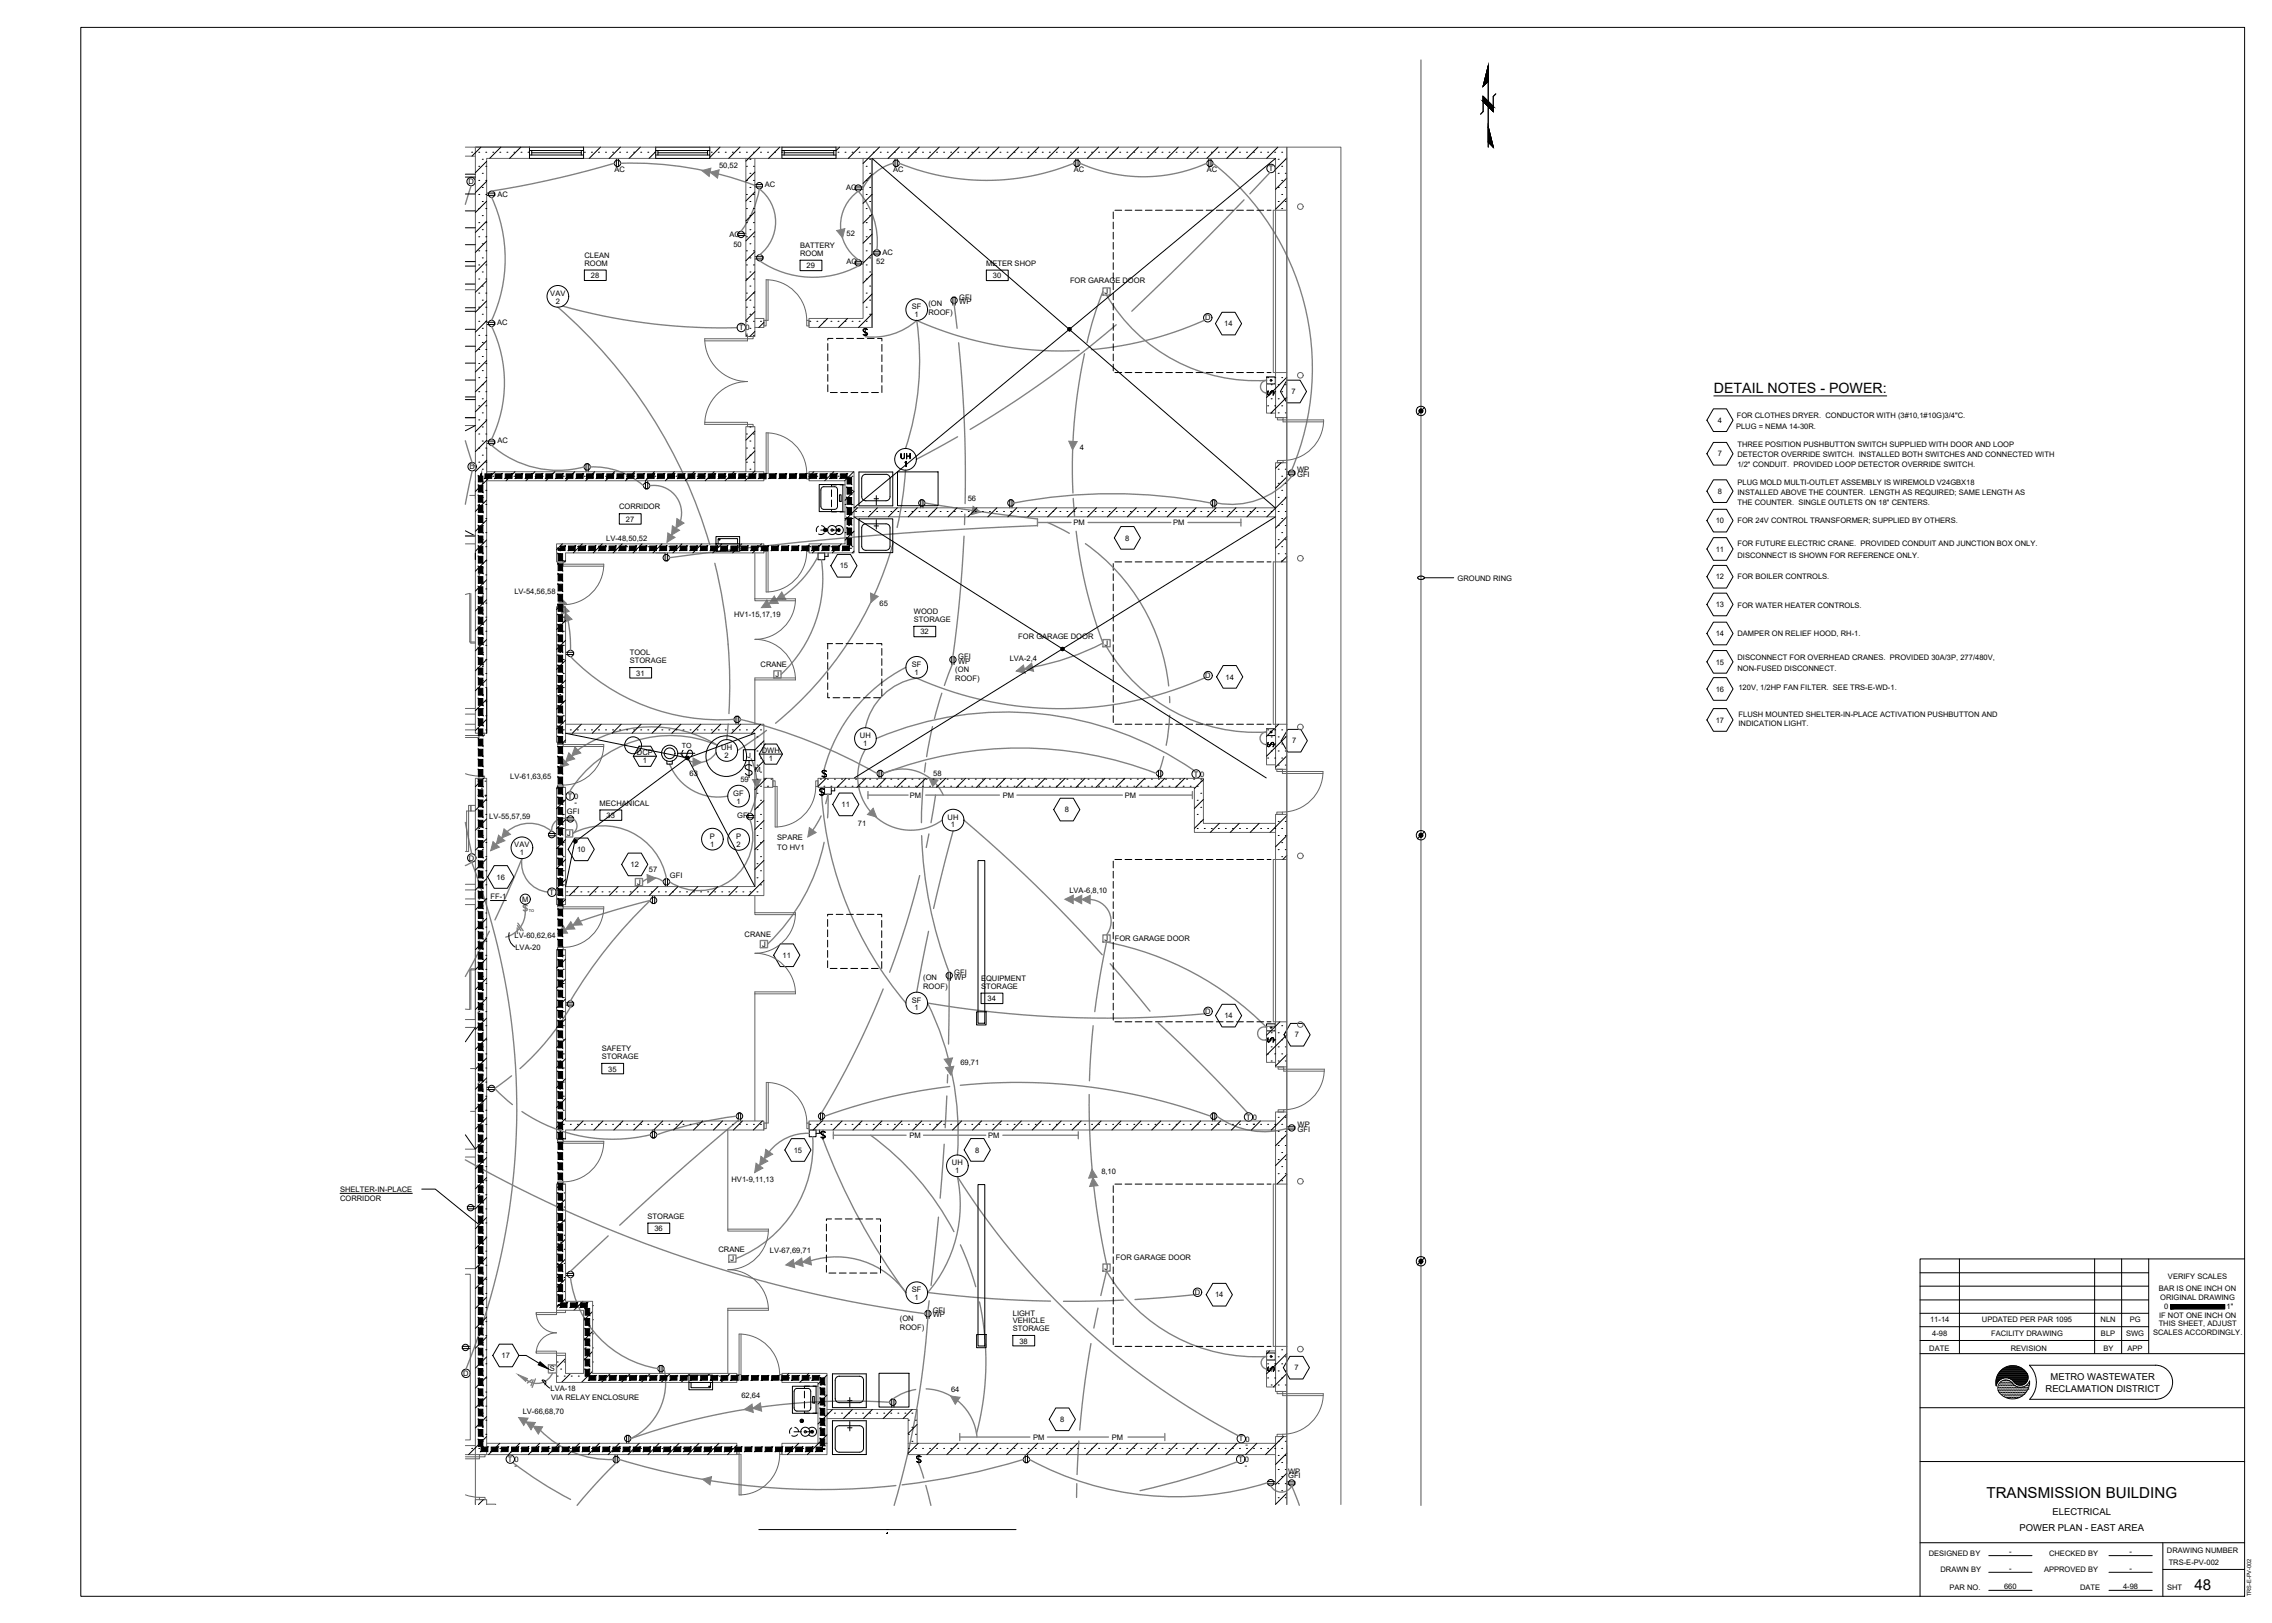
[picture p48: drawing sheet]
<svg xmlns="http://www.w3.org/2000/svg" width="1067mm" height="762mm" viewBox="0 0 1067 762" stroke-linecap="round" stroke-linejoin="round" font-family="sans-serif">
<defs><g id="words">
<g font-size="7.1">
<text x="933" y="703">TRANSMISSION BUILDING</text>
<text x="1030" y="746">48</text>
</g>
<text font-size="6.7" x="805" y="184">DETAIL NOTES - POWER:</text>
<text font-size="5.7" x="422" y="217">UH</text>
<g font-size="5.3">
<text x="594" y="187">S</text>
<text x="594" y="352">S</text>
<text x="594" y="490">S</text>
<text x="594" y="645">S</text>
</g>
<g font-size="4.4">
<text x="963" y="648">METRO WASTEWATER</text>
<text x="960" y="653">RECLAMATION DISTRICT</text>
<text x="964" y="711">ELECTRICAL</text>
<text x="948" y="719">POWER PLAN - EAST AREA</text>
</g>
<g font-size="3.5">
<text x="289" y="81">AC</text>
<text x="338" y="79">50,52</text>
<text x="419" y="81">AC</text>
<text x="504" y="81">AC</text>
<text x="567" y="81">AC</text>
<text x="596" y="80">T</text>
<text x="220" y="87">D</text>
<text x="359" y="88">AC</text>
<text x="397" y="89">AC</text>
<text x="234" y="92">AC</text>
<text x="343" y="111">AC</text>
<text x="398" y="111">52</text>
<text x="344" y="116">50</text>
<text x="376" y="116">BATTERY</text>
<text x="414" y="120">AC</text>
<text x="274" y="121">CLEAN</text>
<text x="274" y="125">ROOM</text>
<text x="376" y="120">ROOM</text>
<text x="397" y="124">AC</text>
<text x="411" y="124">52</text>
<text x="463" y="125">METER SHOP</text>
<text x="277" y="131">28</text>
<text x="379" y="126">29</text>
<text x="466" y="131">30</text>
<text x="502" y="133">FOR GARAGE DOOR</text>
<text x="258" y="139">VAV</text>
<text x="261" y="143">2</text>
<text x="436" y="143">(ON</text>
<text x="450" y="143">WP</text>
<text x="450" y="141">GFI</text>
<text x="519" y="138">J</text>
<text x="428" y="145">SF</text>
<text x="429" y="149">1</text>
<text x="436" y="148">ROOF)</text>
<text x="233" y="153">AC</text>
<text x="347" y="155">T 0</text>
<text x="566" y="150">D</text>
<text x="575" y="153">14</text>
<text x="350" y="158">-</text>
<text x="606" y="185">7</text>
<text x="815" y="196">FOR CLOTHES DRYER. CONDUCTOR WITH (3#10,1#10G)3/4&quot;C.</text>
<text x="807" y="199">4</text>
<text x="815" y="201">PLUG = NEMA 14-30R.</text>
<text x="234" y="208">AC</text>
<text x="816" y="210">THREE POSITION PUSHBUTTON SWITCH SUPPLIED WITH DOOR AND LOOP</text>
<text x="507" y="211">4</text>
<text x="807" y="214">7</text>
<text x="816" y="215">DETECTOR OVERRIDE SWITCH. INSTALLED BOTH SWITCHES AND CONNECTED WITH</text>
<text x="220" y="220">D</text>
<text x="609" y="222">WP</text>
<text x="816" y="219">1/2&quot; CONDUIT. PROVIDED LOOP DETECTOR OVERRIDE SWITCH.</text>
<text x="609" y="224">GFI</text>
<text x="816" y="228">PLUG MOLD MULTI-OUTLET ASSEMBLY IS WIREMOLD V24GBX18</text>
<text x="807" y="232">8</text>
<text x="816" y="232">INSTALLED ABOVE THE COUNTER. LENGTH AS REQUIRED; SAME LENGTH AS</text>
<text x="291" y="239">CORRIDOR</text>
<text x="454" y="235">56</text>
<text x="816" y="237">THE COUNTER. SINGLE OUTLETS ON 18&quot; CENTERS.</text>
<text x="294" y="245">27</text>
<text x="806" y="246">10</text>
<text x="816" y="246">FOR 24V CONTROL TRANSFORMER; SUPPLIED BY OTHERS.</text>
<text x="504" y="247">PM</text>
<text x="551" y="247">PM</text>
<text x="285" y="254">LV-48,50,52</text>
<text x="528" y="254">8</text>
<text x="816" y="257">FOR FUTURE ELECTRIC CRANE. PROVIDED CONDUIT AND JUNCTION BOX ONLY.</text>
<text x="806" y="259">11</text>
<text x="816" y="262">DISCONNECT IS SHOWN FOR REFERENCE ONLY.</text>
<text x="394" y="267">15</text>
<text x="684" y="273">GROUND RING</text>
<text x="806" y="272">12</text>
<text x="816" y="272">FOR BOILER CONTROLS.</text>
<text x="242" y="279">LV-54,56,58</text>
<text x="413" y="284">65</text>
<text x="806" y="285">13</text>
<text x="816" y="285">FOR WATER HEATER CONTROLS.</text>
<text x="345" y="290">HV1-15,17,19</text>
<text x="429" y="288">WOOD</text>
<text x="429" y="292">STORAGE</text>
<text x="432" y="298">32</text>
<text x="806" y="299">14</text>
<text x="816" y="299">DAMPER ON RELIEF HOOD, RH-1.</text>
<text x="478" y="300">FOR GARAGE DOOR</text>
<text x="519" y="303">J</text>
<text x="296" y="311">STORAGE</text>
<text x="296" y="308">TOOL</text>
<text x="450" y="312">WP</text>
<text x="450" y="309">GFI</text>
<text x="474" y="310">LVA-2,4</text>
<text x="806" y="312">15</text>
<text x="816" y="310">DISCONNECT FOR OVERHEAD CRANES. PROVIDED 30A/3P, 277/480V,</text>
<text x="299" y="317">31</text>
<text x="357" y="313">CRANE</text>
<text x="364" y="318">J</text>
<text x="428" y="313">SF</text>
<text x="429" y="317">1</text>
<text x="449" y="315">(ON</text>
<text x="816" y="315">NON-FUSED DISCONNECT.</text>
<text x="449" y="320">ROOF)</text>
<text x="566" y="318">D</text>
<text x="575" y="319">14</text>
<text x="806" y="325">16</text>
<text x="816" y="324">120V, 1/2HP FAN FILTER. SEE TRS-E-WD-1.</text>
<text x="806" y="339">17</text>
<text x="816" y="341">INDICATION LIGHT.</text>
<text x="816" y="337">FLUSH MOUNTED SHELTER-IN-PLACE ACTIVATION PUSHBUTTON AND</text>
<text x="404" y="347">UH</text>
<text x="339" y="352">UH</text>
<text x="358" y="353">DWH</text>
<text x="405" y="350">1</text>
<text x="607" y="349">7</text>
<text x="299" y="354">DCP</text>
<text x="302" y="358">1</text>
<text x="340" y="356">2</text>
<text x="361" y="357">1</text>
<text x="240" y="366">LV-61,63,65</text>
<text x="324" y="365">63</text>
<text x="438" y="364">58</text>
<text x="561" y="365">T 0</text>
<text x="348" y="367">59</text>
<text x="564" y="367">-</text>
<text x="267" y="375">T 0</text>
<text x="270" y="378">-</text>
<text x="344" y="374">GF</text>
<text x="346" y="377">1</text>
<text x="427" y="375">PM</text>
<text x="471" y="375">PM</text>
<text x="528" y="375">PM</text>
<text x="266" y="382">GFI</text>
<text x="282" y="378">MECHANICAL</text>
<text x="395" y="379">11</text>
<text x="500" y="381">8</text>
<text x="230" y="385">LV-55,57,59</text>
<text x="285" y="384">33</text>
<text x="346" y="384">GFI</text>
<text x="403" y="388">71</text>
<text x="445" y="385">UH</text>
<text x="447" y="388">1</text>
<text x="266" y="393">J</text>
<text x="333" y="394">P</text>
<text x="346" y="394">P</text>
<text x="365" y="395">SPARE</text>
<text x="241" y="398">VAV</text>
<text x="244" y="401">1</text>
<text x="271" y="400">10</text>
<text x="334" y="397">1</text>
<text x="346" y="398">2</text>
<text x="365" y="399">TO HV1</text>
<text x="220" y="404">D</text>
<text x="296" y="407">12</text>
<text x="233" y="413">16</text>
<text x="305" y="410">57</text>
<text x="315" y="412">GFI</text>
<text x="299" y="415">J</text>
<text x="502" y="419">LVA-6,8,10</text>
<text x="230" y="422">FF-1</text>
<text x="245" y="423">M</text>
<text x="258" y="420">T 0</text>
<text x="261" y="423">-</text>
<text x="242" y="440">LV-60,62,64</text>
<text x="350" y="440">CRANE</text>
<text x="519" y="442">J</text>
<text x="523" y="442">FOR GARAGE DOOR</text>
<text x="242" y="446">LVA-20</text>
<text x="358" y="444">J</text>
<text x="367" y="450">11</text>
<text x="433" y="460">(ON</text>
<text x="448" y="460">WP</text>
<text x="448" y="458">GFI</text>
<text x="461" y="461">EQUIPMENT</text>
<text x="433" y="464">ROOF)</text>
<text x="461" y="464">STORAGE</text>
<text x="428" y="471">SF</text>
<text x="464" y="470">34</text>
<text x="429" y="474">1</text>
<text x="566" y="476">D</text>
<text x="575" y="478">14</text>
<text x="608" y="487">7</text>
<text x="283" y="497">STORAGE</text>
<text x="283" y="494">SAFETY</text>
<text x="286" y="503">35</text>
<text x="451" y="500">69,71</text>
<text x="585" y="526">T 0</text>
<text x="588" y="529">-</text>
<text x="609" y="529">WP</text>
<text x="609" y="531">GFI</text>
<text x="427" y="534">PM</text>
<text x="464" y="534">PM</text>
<text x="373" y="541">15</text>
<text x="458" y="541">8</text>
<text x="447" y="547">UH</text>
<text x="449" y="551">1</text>
<text x="517" y="551">8,10</text>
<text x="343" y="555">HV1-9,11,13</text>
<text x="160" y="564">CORRIDOR</text>
<text x="160" y="560">SHELTER-IN-PLACE</text>
<text x="304" y="572">STORAGE</text>
<text x="307" y="578">36</text>
<text x="337" y="588">CRANE</text>
<text x="343" y="592">J</text>
<text x="361" y="588">LV-67,69,71</text>
<text x="524" y="591">FOR GARAGE DOOR</text>
<text x="519" y="596">J</text>
<text x="1018" y="601">VERIFY SCALES</text>
<text x="428" y="607">SF</text>
<text x="429" y="610">1</text>
<text x="561" y="608">D</text>
<text x="571" y="609">14</text>
<text x="1014" y="606">BAR IS ONE INCH ON</text>
<text x="1014" y="610">ORIGINAL DRAWING</text>
<text x="438" y="616">GFI</text>
<text x="476" y="618">LIGHT</text>
<text x="1016" y="615">0</text>
<text x="1045" y="615">1&quot;</text>
<text x="423" y="620">(ON</text>
<text x="438" y="619">WP</text>
<text x="476" y="621">VEHICLE</text>
<text x="906" y="621">11-14</text>
<text x="931" y="621">UPDATED PER PAR 1095</text>
<text x="986" y="621">NLN</text>
<text x="1000" y="621">PG</text>
<text x="1014" y="623">THIS SHEET, ADJUST</text>
<text x="1014" y="619">IF NOT ONE INCH ON</text>
<text x="423" y="625">ROOF)</text>
<text x="476" y="625">STORAGE</text>
<text x="907" y="627">4-98</text>
<text x="935" y="627">FACILITY DRAWING</text>
<text x="987" y="627">BLP</text>
<text x="998" y="627">SWG</text>
<text x="1011" y="627">SCALES ACCORDINGLY.</text>
<text x="479" y="631">38</text>
<text x="906" y="634">DATE</text>
<text x="944" y="634">REVISION</text>
<text x="988" y="634">BY</text>
<text x="999" y="634">APP</text>
<text x="236" y="638">17</text>
<text x="217" y="646">D</text>
<text x="258" y="644">S</text>
<text x="608" y="643">7</text>
<text x="259" y="653">LVA-18</text>
<text x="447" y="654">64</text>
<text x="259" y="657">VIA RELAY ENCLOSURE</text>
<text x="348" y="656">62,64</text>
<text x="245" y="664">LV-66,68,70</text>
<text x="498" y="668">8</text>
<text x="485" y="676">PM</text>
<text x="522" y="676">PM</text>
<text x="582" y="677">T 0</text>
<text x="585" y="680">-</text>
<text x="239" y="686">T 0</text>
<text x="242" y="689">-</text>
<text x="581" y="686">T 0</text>
<text x="585" y="689">-</text>
<text x="605" y="692">WP</text>
<text x="605" y="694">GFI</text>
<text x="906" y="730">DESIGNED BY</text>
<text x="943" y="730">-</text>
<text x="962" y="730">CHECKED BY</text>
<text x="1000" y="730">-</text>
<text x="1017" y="729">DRAWING NUMBER</text>
<text x="943" y="738">-</text>
<text x="1000" y="738">-</text>
<text x="1018" y="735">TRS-E-PV-002</text>
<text x="911" y="738">DRAWN BY</text>
<text x="960" y="738">APPROVED BY</text>
<text x="915" y="746">PAR NO.</text>
<text x="941" y="746">660</text>
<text x="977" y="746">DATE</text>
<text x="997" y="746">4-98</text>
<text x="1018" y="746">SHT</text>
</g>
<g font-size="3.3">
<text x="320" y="351">TO</text>
<text x="351" y="356">J</text>
<text x="354" y="363">M</text>
</g>
<text font-size="2.7" x="1057" y="749" transform="rotate(-90 1057 749)">TRS-E-PV-002</text>
<text font-size="1.8" x="248" y="428">TO</text>
</g></defs>
<!-- layer: E-POWR-CIRC -->
<g fill="none" stroke="#808080" stroke-width=".63">
<path d="M667 28v679M288 77a460 460 0 0 1-57 13M291 77a164 164 0 0 1 64 10M419 77a23 23 0 0 0-14 11M422 77a109 109 0 0 0 82 0M507 77a73 73 0 0 0 60 0M570 77a123 123 0 0 1 37 144M221 87l-3 9M231 93a69 69 0 0 1 0 57M584 94l-26 26-27 26M596 81l-9 10M348 109l5-9 4-11a20 20 0 0 1 0 31"/>
<path d="M412 117a36 36 0 0 0-9-27 20 20 0 0 0 0 32M357 123a45 45 0 0 0 46 2M518 135h3v4h-3zM518 137l-4 12-4 12M520 139a81 81 0 0 0 75 40 3 3 0 0 0-3 2 3 3 0 0 0 2 3M231 153a61 61 0 0 1 0 53M262 144a235 235 0 0 1 71 112M264 144a279 279 0 0 0 82 10M430 150a166 166 0 0 0 77 15M430 150a31 31 0 0 1-24 8M430 150a132 132 0 0 1-5 61M448 142l1 12"/>
<path d="M524 152a491 491 0 0 1-68 50M565 150a165 165 0 0 1-53 14M450 161a613 613 0 0 1 3 75M509 166a252 252 0 0 0-5 65M218 207l4 10M231 209a47 47 0 0 0 43 10M277 219a36 36 0 0 1 25 9M450 205l-20 11M222 221l-4 16M305 228a13 13 0 0 1 15 17M425 221l-1 13-3 14M434 236l53 8v3"/>
<path d="M476 236a246 246 0 0 1 92 0M504 234l1 8M607 224a37 37 0 0 1-36 12M419 255a167 167 0 0 1-55 85M453 252a621 621 0 0 1-6 56M453 241v5M487 247a1787 1787 0 0 0-173 15M487 245h16M492 245l10 5M505 249a219 219 0 0 0 13 53 117 117 0 0 1-33 11M510 255a94 94 0 0 1 39 67M511 245h39"/>
<path d="M558 245h25M583 244v3M336 264l3 18 3 18 1 17-1 18M384 261l-6 10-5 5-5 4M386 263a61 61 0 0 1-19 54M267 291l1 14M268 308a98 98 0 0 0 77 30M363 315h4v3h-4zM425 313a75 75 0 0 0-38 48M447 311l-4 11M518 300h3v4h-3zM520 304a81 81 0 0 0 75 40 2.9 2.9 0 0 0-3 2 2.9 2.9 0 0 0 2 4"/>
<path d="M565 318a166 166 0 0 1-135 0 29 29 0 0 0-24 24M342 340l-1 7M348 338a248 248 0 0 1 64 25M442 325l-3 12M549 327v3M549 336l-1 14M271 352a60 60 0 0 1 66-2 56 56 0 0 0-70 22M314 359a24 24 0 0 0 28 15M336 353a10 10 0 0 1-17 1M353 356a29 29 0 0 1-1 26M360 343l-14 9M406 352a25 25 0 0 0 5 31 25 25 0 0 0 31 2"/>
<path d="M412 346a156 156 0 0 1 149 16M435 358l-1 4M438 341l-3 14M546 355l-1 7M386 374a169 169 0 0 0 39 97M388 377l1-4v11M408 373h18M408 372v3M434 365l-1 21M435 373h34M439 373l-2 13M477 373h50"/>
<path d="M535 373h25M543 363a178 178 0 0 0-128 0 21 21 0 0 1 28 10M560 372v3M218 386l3 15M266 390h3v3h-3zM266 385a6 6 0 0 0-7 5 16 16 0 0 0-21 0M269 384a4 4 0 0 1 0 7 30 30 0 0 1 44 22M352 385a25 25 0 0 1-8 28 25 25 0 0 1-30 1M386 383l-4 7M387 395a92 92 0 0 1-27 48M433 392a197 197 0 0 0 13 65M436 392l-1 6"/>
<path d="M448 390l-10 37M453 385a654 654 0 0 1 65 63M219 406l2-1a326 326 0 0 1-2 238M257 419a14 14 0 0 1-12-16l-13 29M298 412h4v4h-4zM311 414a7 7 0 0 0-9 0M432 411a397 397 0 0 1-14 45M230 437l-12 21M243 436v2M243 435l2 2M243 433l3 4M246 427h1"/>
<path d="M246 426h.1M246 426l1 1M247 425a13 13 0 0 1-10 15M247 425h-1v1M272 433l33-10a221 221 0 0 0-37 47M436 437l-6 29M512 422a10 10 0 0 1 8 17M518 439h3v3h-3zM357 442h3v3h-3zM446 460l-1 30M521 452l19 23M268 473a120 120 0 0 1-24 29"/>
<path d="M415 464a407 407 0 0 1-29 59M514 475l6-33a145 145 0 0 1 75 40 3 3 0 0 0-5 3 3 3 0 0 0 4 3M565 476a508 508 0 0 1-129-5 138 138 0 0 1 14 71M513 482l-1 25M544 480a697 697 0 0 1 42 42M232 511l9 8M240 505l-8 6M445 515l-1 14M445 505v3M446 510a265 265 0 0 0-59 14M451 510a267 267 0 0 1 117 14M511 514a355 355 0 0 0 9 79"/>
<path d="M245 522a76 76 0 0 0 60 11M346 524a181 181 0 0 0-38 9M347 526l-24 20-32 29M380 532a23 23 0 0 0-19 9M382 534a57 57 0 0 1-36 57M386 535a297 297 0 0 0 39 72 40 40 0 0 0-44-15M391 533h34M391 531v4M409 533a131 131 0 0 1 39 45M434 533h29M443 537l-2 26M471 533h35"/>
<path d="M506 531v4M571 524a38 38 0 0 0 34 6M218 545a604 604 0 0 0 216 72M441 571l-4 32M268 600a49 49 0 0 0 41 43M286 580l-18 17M342 589h4v4h-4zM451 584l4 10 3 10M518 593h3v4h-3zM436 607a64 64 0 0 0 14-55 346 346 0 0 0 131 122M436 618a410 410 0 0 1-16 89M436 607a543 543 0 0 0 57 4"/>
<path d="M436 611v4M460 611a131 131 0 0 1-1 62M516 614l-2 10M517 608l3-11a81 81 0 0 0 75 40 3 3 0 0 0-3 3 3 3 0 0 0 3 3M527 610l-28 1M560 608l-27 2M512 631l-2 17-3 23M250 648l-2 1M250 648l-1 3M251 647l-1 4M257 641h4v4h-4zM259 645a8 8 0 0 1-12 3"/>
<path d="M312 643a29 29 0 0 1-16 32 309 309 0 0 1 122-17M430 652l-6 2-5 3M435 652a25 25 0 0 1 24 23M254 672a46 46 0 0 0 34 13M451 675h33M451 673v3M492 675h28M507 677l-1 15M530 675h17M547 673v3M241 687l13 9 14 8M289 687l-18 20"/>
<path d="M291 685a325 325 0 0 0 130 12M431 687l3 7M435 697l2 10M480 685a325 325 0 0 1-56 12M483 685a144 144 0 0 0 112 11M506 697l-1 6M581 686l-22 8-24 6M597 698a6 6 0 0 0 10 0l3 9"/>
</g>
<!-- layer: E-POWR -->
<g fill="none" stroke="#000" stroke-width=".47">
<path d="M289 74v4M290 74v4M420 74v4M421 74v4M505 74v4M506 74v4M568 74v4M569 74v4M229 91h3M229 92h3M354 88h4M354 87h4"/>
<path d="M401 89h4M401 88h4M346 111h4M346 110h4M409 118h4M409 119h4M354 121h4M354 122h4M401 124h4M401 123h4M447 139v4M448 139v4"/>
<path d="M229 151h3M229 152h3M405 155l1-1 1 1h-2l1 1h1v1h-2h2zM406 154v4M595 177h4v3h-4zM669 191l-3 4M229 207h3M229 208h3M275 218v4M276 218v4M303 226v4M304 226v4"/>
<path d="M432 235v3M433 235v3M474 235v3M475 235v3M569 235v3M570 235v3M604 222h4M604 223h4M312 260v3M313 260v3M384 260h3v3h-3zM389 260v1h-2"/>
<path d="M266 306h3M266 307h3M447 308v4M448 308v4M346 336v4M347 336v4M318 354h8M321 352a1.6 1.6 0 0 0-1 2 1.6 1.6 0 0 0 2 1l1-2a1.4 1.4 0 0 1 2 0 1.4 1.4 0 0 1 0 2h-1M349 352h5v5h-5zM352 357v8M353 360a1.6 1.6 0 0 0-2-1 1.6 1.6 0 0 0-1 2l2 1a1.4 1.4 0 0 1 1 2 1.5 1.5 0 0 1-3 0v-1M595 342h4v3h-4z"/>
<path d="M385 371l1-1 1 1h-2v1h2v1h-2h2zM386 370v4M386 362h2h-1h-1a1.8 1.8 0 0 1 2 3l-2-1h2l-2-1zM387 361v4M387 370h3v3h-3zM392 370v1h-2M413 362v3M414 362v3M544 362v3M545 362v3M257 392h4M257 391h4"/>
<path d="M266 384h3M266 385h3M351 384h3M351 383h3M669 390l-3 4M312 412v4M313 412v4M306 420v4M307 420v4M445 456v4M446 456v4M266 471h3"/>
<path d="M266 472h3M595 481h4v3h-4zM229 511h3M229 512h3M306 531v3M307 531v3M347 522v4M348 522v4M380 531h3v3h-3zM385 531v1h-2M385 522v4M385 532l1-1 2 1h-2v1h1v1h-2h2z"/>
<path d="M386 522v4M386 531v4M569 522v4M570 522v4M604 529h4M604 530h4M219 568h4M219 566h4M266 598h3M266 599h3M669 591l-3 3M435 615v4"/>
<path d="M436 615v4M217 633h4M217 632h4M595 635h4v4h-4zM310 641v4M311 641v4M419 657v4M420 657v4M294 674v4M295 674v4M289 683v4M290 683v4"/>
<path d="M430 684l1-1 1 1h-1v1l1 1v1l-2-1h2zM431 683v4M481 683v4M482 683v4M595 697h4M595 696h4M604 696h4M604 697h4"/>
<circle cx="290" cy="77" r="1.5"/>
<circle cx="421" cy="77" r="1.5"/>
<circle cx="506" cy="77" r="1.5"/>
<circle cx="568" cy="77" r="1.5"/>
<circle cx="597" cy="79" r="2"/>
<circle cx="221" cy="85" r="2"/>
<circle cx="231" cy="91" r="1.5"/>
<circle cx="357" cy="87" r="1.5"/>
<circle cx="403" cy="88" r="1.5"/>
<circle cx="348" cy="110" r="1.5"/>
<circle cx="412" cy="119" r="1.5"/>
<circle cx="262" cy="139" r="5"/>
<circle cx="357" cy="121" r="1.5"/>
<circle cx="403" cy="123" r="1.5"/>
<circle cx="231" cy="152" r="1.5"/>
<circle cx="348" cy="154" r="2"/>
<circle cx="430" cy="145" r="5"/>
<circle cx="448" cy="141" r="1.5"/>
<circle cx="567" cy="149" r="2"/>
<circle cx="597" cy="179" r=".4"/>
<circle cx="667" cy="193" r="2.2"/>
<circle cx="222" cy="219" r="2"/>
<circle cx="231" cy="208" r="1.5"/>
<circle cx="276" cy="219" r="1.5"/>
<circle cx="304" cy="228" r="1.5"/>
<circle cx="433" cy="236" r="1.5"/>
<circle cx="475" cy="236" r="1.5"/>
<circle cx="570" cy="236" r="1.5"/>
<circle cx="607" cy="222" r="1.5"/>
<circle cx="313" cy="262" r="1.5"/>
<circle cx="268" cy="307" r="1.5"/>
<circle cx="430" cy="313" r="5"/>
<circle cx="447" cy="310" r="1.5"/>
<circle cx="567" cy="317" r="2"/>
<circle cx="346" cy="338" r="1.5"/>
<circle cx="341" cy="352" r="5"/>
<circle cx="406" cy="347" r="5"/>
<circle cx="597" cy="344" r=".4"/>
<circle cx="268" cy="374" r="2"/>
<circle cx="347" cy="374" r="5"/>
<circle cx="413" cy="363" r="1.5"/>
<circle cx="545" cy="363" r="1.5"/>
<circle cx="562" cy="363" r="2"/>
<circle cx="245" cy="398" r="5"/>
<circle cx="259" cy="392" r="1.5"/>
<circle cx="268" cy="384" r="1.5"/>
<circle cx="335" cy="394" r="5"/>
<circle cx="347" cy="394" r="5"/>
<circle cx="352" cy="383" r="1.5"/>
<circle cx="448" cy="385" r="5"/>
<circle cx="667" cy="392" r="2.2"/>
<circle cx="222" cy="403" r="2"/>
<circle cx="259" cy="419" r="2"/>
<circle cx="313" cy="414" r="1.5"/>
<circle cx="247" cy="422" r="2.4"/>
<circle cx="307" cy="423" r="1.5"/>
<circle cx="446" cy="458" r="1.5"/>
<circle cx="268" cy="471" r="1.5"/>
<circle cx="430" cy="471" r="5"/>
<circle cx="567" cy="475" r="2"/>
<circle cx="597" cy="482" r=".4"/>
<circle cx="231" cy="511" r="1.5"/>
<circle cx="307" cy="533" r="1.5"/>
<circle cx="347" cy="524" r="1.5"/>
<circle cx="386" cy="524" r="1.5"/>
<circle cx="570" cy="524" r="1.5"/>
<circle cx="586" cy="524" r="2"/>
<circle cx="607" cy="530" r="1.5"/>
<circle cx="450" cy="547" r="5"/>
<circle cx="221" cy="567" r="1.5"/>
<circle cx="268" cy="598" r="1.5"/>
<circle cx="667" cy="592" r="2.2"/>
<circle cx="430" cy="607" r="5"/>
<circle cx="436" cy="617" r="1.5"/>
<circle cx="562" cy="607" r="2"/>
<circle cx="219" cy="633" r="1.5"/>
<circle cx="597" cy="637" r=".4"/>
<circle cx="219" cy="645" r="2"/>
<circle cx="310" cy="643" r="1.5"/>
<circle cx="419" cy="658" r="1.5"/>
<circle cx="295" cy="675" r="1.5"/>
<circle cx="583" cy="675" r="2"/>
<circle cx="240" cy="685" r="2"/>
<circle cx="289" cy="685" r="1.5"/>
<circle cx="482" cy="685" r="1.5"/>
<circle cx="583" cy="685" r="2"/>
<circle cx="597" cy="696" r="1.5"/>
<circle cx="607" cy="696" r="1.5"/>
</g>
<g fill="#000" stroke="#000" stroke-width=".47">
<path d="M666 392h1zM667 391v1zM666 592h1zM667 591v1z"/>
<path d="M666 193h1zM667 193v1z"/>
<path d="M667 192v1zM666 193h1z"/>
<path d="M667 193v1zM667 193v1zM667 193l1 1z"/>
<path d="M667 192v1zM667 192v1z"/>
<path d="M667 193l1 1zM667 193l1 1zM667 193h1z"/>
<path d="M668 192l-1 1zM667 192v1zM667 192v1z"/>
<path d="M667 193h1zM667 193h1zM667 193h1z"/>
<path d="M666 392h1zM667 393v-1zM667 392v1z"/>
<path d="M667 392v1zM667 392v1zM667 392l1 1z"/>
<path d="M667 392l1 1zM667 392l1 1zM667 392l1 1z"/>
<path d="M668 391l-1 1zM667 391v1zM667 391v1z"/>
<path d="M667 392h1zM667 392h1zM667 392h1z"/>
<path d="M666 592h1zM667 593v-1zM667 592v1z"/>
<path d="M667 592v1zM667 592v1zM667 592v1z"/>
<path d="M667 592l1 1zM667 592l1 1zM667 592l1 1z"/>
<path d="M668 591l-1 1zM667 591v1zM667 591v1z"/>
<path d="M667 592h1zM667 592h1zM667 592h1z"/>
</g>
<!-- layer: E-ANNO-TEXT -->
<g fill="none" stroke="#000" stroke-width=".47">
<path d="M274 127h11v5h-11zM376 122h10v5h-10zM463 127h10v5h-10zM574 147h6l3 5-3 5h-6l-3-5zM604 178h6l3 6-3 5h-6l-3-5zM805 192h6l3 5-3 6h-6l-4-6zM805 186h81M805 208h6l3 5-3 5h-6l-4-5zM805 225h6l3 6-3 5h-6l-4-5zM805 239h6l3 5-3 6h-6l-4-6zM291 241h10v5h-10zM526 247h6l4 6-4 5h-6l-3-5z"/>
<path d="M805 252h6l3 6-3 5h-6l-4-5zM393 260h6l3 6-3 5h-6l-3-5zM666 271h1a1.1 1.1 0 0 1 1-1 1.1 1.1 0 0 1 0 2 1.3 1.3 0 0 1-1 0 1.3 1.3 0 0 1-1-1zM669 271h14M805 265h6l3 6-3 5h-6l-4-5zM805 278h6l3 6-3 5h-6l-4-5zM429 294h10v5h-10zM805 292h6l3 5-3 6h-6l-4-6zM296 313h10v5h-10zM574 312h6l4 6-4 5h-6l-3-5zM805 305h6l3 6-3 5h-6l-4-5zM805 318h6l3 5-3 6h-6l-4-6z"/>
<path d="M805 333h6l3 5-3 5h-6l-4-5zM605 342h6l3 6-3 5h-6l-3-5zM394 372h6l3 6-3 5h-6l-3-5zM498 375h6l3 5-3 5h-6l-3-5zM270 393h6l3 6-3 5h-6l-3-5zM282 380h10v5h-10zM232 406h6l3 6-3 5h-6l-3-5zM295 401h6l3 5-3 5h-6l-3-5zM230 423h8M239 438a6 6 0 0 0 3 7M366 443h6l4 5-4 6h-6l-3-6zM461 466h10v5h-10z"/>
<path d="M574 472h6l3 5-3 5h-6l-3-5zM283 499h10v5h-10zM606 480h6l3 6-3 5h-6l-3-5zM372 535h6l3 5-3 5h-6l-3-5zM456 535h6l3 5-3 5h-6l-3-5zM198 558h6l21 17M160 560h34M304 574h10v5h-10zM569 603h7l3 5-3 5h-7l-3-5zM234 631h7l3 5-3 6h-7l-3-6zM244 636h3l6 4M476 627h10v5h-10z"/>
<path d="M606 637h6l3 5-3 5h-6l-3-5zM256 650a1.3 1.3 0 0 0 0-1 1.3 1.3 0 0 0-1-1l3 4M496 661h6l3 5-3 6h-6l-3-6z"/>
</g>
<!-- layer: E-POWR-CIRC -->
<g fill="#808080" stroke="#808080" stroke-width=".47">
<path d="M314 250l3 2-4 3z"/>
<path d="M316 247l3 2-4 2z"/>
<path d="M318 243l3 3-4 2z"/>
<path d="M330 80l4-1-1 4z"/>
<path d="M333 81l5-1-1 4z"/>
<path d="M393 108l4-1-1 5z"/>
<path d="M436 365l4 1-2 3z"/>
<path d="M457 238l3 2-4 2z"/>
<path d="M263 280l3 3-4 2z"/>
<path d="M264 284l3 3-3 1z"/>
<path d="M265 288l4 3-4 1z"/>
<path d="M264 356l3 3-4 1z"/>
<path d="M267 353l3 3-4 2z"/>
<path d="M270 351l3 3-5 1z"/>
<path d="M325 356l4 2-4 2z"/>
<path d="M409 278l3 2-3 3z"/>
<path d="M231 395l3 3-4 1z"/>
<path d="M234 392l3 3-4 1z"/>
<path d="M237 389l3 3-4 1z"/>
<path d="M304 411l4 1-4 3z"/>
<path d="M353 366h4l-2 4z"/>
<path d="M265 435l1 3h-4z"/>
<path d="M268 433l2 3h-4z"/>
<path d="M271 431l2 3h-4z"/>
<path d="M349 662l4-3 1 4z"/>
<path d="M353 661l4-2 1 4z"/>
<path d="M446 655l5 1-2 3z"/>
<path d="M355 546l3 2-4 3z"/>
<path d="M357 543l4 2-4 2z"/>
<path d="M360 540l3 2-4 2z"/>
<path d="M380 389l3 2-4 2z"/>
<path d="M444 501h4l-1 4z"/>
<path d="M443 497h4l-1 4z"/>
<path d="M369 594l4-3v4z"/>
<path d="M373 593l3-2 1 4z"/>
<path d="M377 593l3-3 1 4z"/>
<path d="M360 282l2 3h-4z"/>
<path d="M364 280l1 3h-4z"/>
<path d="M367 278l2 3-4 1z"/>
<path d="M330 694l4-1-1 4z"/>
<path d="M244 666h4l-2 3z"/>
<path d="M247 668h4l-2 3z"/>
<path d="M250 670h5l-2 3z"/>
<path d="M513 549l2 4h-4z"/>
<path d="M513 553l3 4h-4z"/>
<path d="M500 422l4-2v4z"/>
<path d="M504 422l4-2v4z"/>
<path d="M508 422l4-2v4z"/>
<path d="M477 315l4-3v4z"/>
<path d="M481 314l3-3 1 4z"/>
<path d="M502 207h4l-2 4z"/>
<path d="M410 379l2 5-5-2z"/>
<path d="M243 645l5 2-1 2z"/>
</g>
<!-- layer: MP-GEN-HIDD -->
<path d="M384 247l-1 1v2M386 247h1l1 2M387 250l-1 1h-2M372 670l-1 2v1M373 670l2 1v1M374 674h-1h-1" fill="none" stroke="#000" stroke-width=".47"/>
<!-- layer: A-FURN-HIDD -->
<g fill="none" stroke="#000" stroke-width=".47">
<path d="M523 100v3M524 99h3M528 99h3M533 99h3M538 99h3M543 99h3M547 99h3M552 99h3M557 99h3M562 99h3M566 99h4M571 99h3"/>
<path d="M576 99h3M581 99h3M585 99h4M590 99h3M595 99h2M523 104v3M523 109v3M523 114v3M523 119v3M523 123v4M523 128v3M523 133v3"/>
<path d="M523 138v3M391 159h-2v1M393 159h3M398 159h3M402 159h4M407 159h3M412 159h2v1M523 142v4M523 147v3M523 152v3M523 157v3M389 161v4"/>
<path d="M389 166v3M389 171v3M389 176v3M414 162v3M414 167v3M414 171v4M414 176v3M523 161v4M523 166v3M523 171v3M524 175h3M528 175h3"/>
<path d="M533 175h3M538 175h3M543 175h3M547 175h3M552 175h3M557 175h3M562 175h3M566 175h4M571 175h3M576 175h3M581 175h3M585 175h4"/>
<path d="M590 175h3M595 175h2M389 181v3M390 184h3M395 184h3M400 184h3M404 184h4M409 184h3M414 181v3M390 240h3M390 230v3M390 235v3"/>
<path d="M393 228h-3M394 228h3M385 249h4M390 249h4M394 240h3M523 265v3M523 269v4M523 274v3M523 279v3M524 264h3M528 264h3M533 264h3"/>
<path d="M538 264h3M543 264h3M547 264h3M552 264h3M557 264h3M562 264h3M566 264h4M571 264h3M576 264h3M581 264h3M585 264h4M590 264h3"/>
<path d="M595 264h2M523 284v3M523 288v4M523 293v3M523 298v3M388 302h3M389 302v3M389 306v3M389 311v3M389 316v3M393 302h3M397 302h3"/>
<path d="M402 302h3M407 302h3M412 302h2v1M414 304v4M414 309v3M414 314v3M414 319v3M523 303v3M523 307v4M523 312v3M523 317v3M389 325v3h1"/>
<path d="M389 321v3M391 328h3M396 328h3M401 328h3M405 328h4M410 328h3M414 324v3M523 322v3M523 327v3M523 331v3M523 336v3M524 340h3"/>
<path d="M528 340h3M533 340h3M538 340h3M543 340h3M547 340h3M552 340h3M557 340h3M562 340h3M566 340h4M571 340h3M576 340h3M581 340h3"/>
<path d="M585 340h4M590 340h3M595 340h2M523 404v3M523 409v3M523 414v3M523 419v3M524 404h3M528 404h3M533 404h3M538 404h3M543 404h3"/>
<path d="M547 404h3M552 404h3M557 404h3M562 404h3M566 404h4M571 404h3M576 404h3M581 404h3M585 404h4M590 404h3M595 404h2M389 432v3"/>
<path d="M389 437v3M391 429h-2v1M393 429h3M397 429h4M402 429h4M407 429h3M412 429h2v2M414 432v3M414 437v3M523 423v4M523 428v3M523 433v3"/>
<path d="M523 438v3M389 441v4M389 446v3M389 451v3M390 455h3M395 455h3M399 455h4M404 455h4M409 455h3M414 442v3M414 447v3M414 451v4"/>
<path d="M523 442v4M523 447v3M523 452v3M523 457v3M523 461v4M523 466v3M523 471v3M523 476v3M524 480h3M528 480h3M533 480h3M538 480h3"/>
<path d="M543 480h3M547 480h3M552 480h3M557 480h3M562 480h3M566 480h4M571 480h3M576 480h3M581 480h3M585 480h4M590 480h3M595 480h2"/>
<path d="M523 557v3M524 556h3M528 556h3M533 556h3M538 556h3M543 556h3M547 556h3M552 556h3M557 556h3M562 556h3M566 556h4M571 556h3"/>
<path d="M576 556h3M581 556h3M585 556h4M590 556h3M595 556h2M388 575v3M388 580v3M390 572h-2v1M392 572h3M397 572h3M402 572h3M407 572h3"/>
<path d="M411 572h2v2M413 575v3M413 580v3M523 561v4M523 566v3M523 571v3M523 576v3M388 584v4M388 589v3M388 594v3M389 598h3M394 598h3"/>
<path d="M399 598h3M404 598h3M409 598h3M413 585v3M413 590v3M413 594v4M523 581v3M523 585v3M523 590v3M523 595v3M523 600v3M523 604v4"/>
<path d="M523 609v3M523 614v3M523 619v3M523 623v4M523 628v3M524 632h3M528 632h3M533 632h3M538 632h3M543 632h3M547 632h3M552 632h3"/>
<path d="M557 632h3M562 632h3M566 632h4M571 632h3M576 632h3M581 632h3M585 632h4M590 632h3M595 632h2M378 653v3M378 658v3M380 651h-2v1"/>
<path d="M382 651h2M373 672h3M378 663h2M378 672h3M382 663h2"/>
</g>
<!-- layer: G-SYMB-NRTH -->
<path d="M699 38l-3 3 3-10v38M699 60l2 9-2-2M701 50l-5-5v7l-1 2M702 44l-1 1v7l-5-4" fill="none" stroke="#000" stroke-width=".47"/>
<g fill="#000" stroke="#000" stroke-width=".47">
<path d="M699 31v7l-3 3zM699 60l2 9-2-2z"/>
<path d="M696 48l5 4v-2zM696 45l5 5-5-2z"/>
<path d="M696 48l5 4v-2zM696 45l5 5-5-2z"/>
</g>
<!-- layer: TRS-FLOOR PLAN-XBASE|A-WALL -->
<g fill="none" stroke="#666" stroke-width=".47">
<path d="M219 69h30h-26v165M219 73h4M249 74h-20v270M274 74h34M274 69h34M333 74h34M333 69h34M350 74v84h4v-84M393 69h211v30h-5v-25h-206M405 74v76h-25v4h29v-80v80M219 133h4h-4M219 136h4"/>
<path d="M351 158h3M354 150h5v4h-5M359 150v3M380 150v3M595 177h4v17h-4zM599 175h5v21h-5zM219 196h4h-4M219 200h4h-4M600 196h2M221 219h2M229 210v24M351 200h3"/>
<path d="M599 217h5v47h-5zM600 217h2M221 233h2M223 226v118h6v-21M229 221h130v5h-130M350 221v-21h4v21M359 222v3M380 221h21v39h-21v-5h17v-29h-17zM380 222v3M401 238h198M219 252h4h-4M219 255h4"/>
<path d="M223 260v3M261 255h98v5h-93v4h-5zM308 260h4M359 256v3M380 256v3M401 243h198M262 264h2M261 285h5v64h-5zM261 285h5M219 333h4M219 335h4M219 343h4"/>
<path d="M219 340h4M225 344h3M262 349h2M266 340h93v80h-93M266 344h88v72M595 342h4v17h-4zM599 340h5v21h-5zM221 378v3M223 378h-2v3h2M225 365h3M261 370h5v55h-5zM261 370h5"/>
<path d="M354 370v46h-88M359 365h4v5h-4M363 367v2M384 367v2M600 361h2M599 382h5v22h-5zM599 387h-34v-22h-181v5h177v21h38M600 382h2M219 415h4M219 418h4M223 419v3v-3M219 425h4v54h-4"/>
<path d="M219 422h4M262 425h2M261 446h5v80h93v5h-93v4h-5zM261 446h5M599 480h5v21h-5zM219 482h4M595 482h4v17h-4zM221 502h2M600 501h3M219 540h4M221 522h2M262 535h2"/>
<path d="M359 527v3M380 527v3M599 526h-219v5h219M599 522h5v34h-5zM600 522h3M219 543h4M261 556h5v55h12v34h68v4h-85v-13h5v9h8v-30h-13zM261 556h5M219 598h2v78h-2M219 596h4M595 634h4v17h-4zM599 632h5v21h-5z"/>
<path d="M346 645v3M367 645v3M600 653h2M219 679h4M223 676h.1M229 678h117v5h-127M384 678v-29h-17v-4h21v38h-21v-5h21M388 662h43v16M388 666h38v17h173v4M426 678h173M604 679v8M225 683h3"/>
<path d="M229 683v-318h-6v339h6v2h4M346 680v3M367 680v3M223 706v-2v2M225 704h3M599 706v-32h5v32"/>
<circle cx="611" cy="97" r="1.3"/>
<circle cx="611" cy="176" r="1.3"/>
<circle cx="611" cy="262" r="1.3"/>
<circle cx="611" cy="341" r="1.3"/>
<circle cx="611" cy="402" r="1.3"/>
<circle cx="611" cy="481" r="1.3"/>
<circle cx="611" cy="555" r="1.3"/>
<circle cx="611" cy="633" r="1.3"/>
</g>
<!-- layer: TRS-FLOOR PLAN-XBASE|A-DOOR -->
<g fill="none" stroke="#666" stroke-width=".47">
<path d="M598 99h1v76h-1zM604 99v76M361 131v19h-1v-19a19 19 0 0 1 19 19M331 159h20v1h-20M331 159a20 20 0 0 0 20 20 20 20 0 0 0-20 20M351 158v1h3v-1M359 150h1v3h-1M380 150h-1v3h1M331 198h20v1h-20M600 196v1h2v-1M604 196v21M621 198h-19v-1h20a19 19 0 0 1-20 19"/>
<path d="M351 200v-1h3v1M361 203v19h-1v-19a19 19 0 0 1 19 19M600 217v-1h2v1M359 222h1v3h-1M380 222h-1v3h1M354 260v21M359 256h1v3h-1M379 259a19 19 0 0 1-19 19v-19h1v19M380 256h-1v3h1M219 279h2v22h2M221 279v23h2M262 264v1h2v-1"/>
<path d="M283 266h-19v-1h19a19 19 0 0 1-19 19M598 264h1v76h-1zM604 264v76M262 285v-1h2v1M354 281v1h19M354 281h19M374 281a19 19 0 0 1-20 19 19 19 0 0 1 20 19M354 319h19M373 318h-19v22M219 345h6v1h-6M225 344v1h3v-1M262 349v1h2v-1"/>
<path d="M283 350h-19h19a19 19 0 0 1-19 19M219 363l6 1M221 378h-1v3h1M225 365v-1h3v1M262 370v-1h2v1M363 367h1v2h-1M383 369a19 19 0 0 1-19 19v-19h1v19M384 367h-1v2h1M600 361v1h2v-1M604 361v21M621 363h-19v-1h19a19 19 0 0 1-19 19M219 400h1v-19h-1v19"/>
<path d="M600 382v-1h2v1M598 404h1v76h-1zM604 404v76M262 425v1h2v-1M283 427h-19v-1h19a19 19 0 0 1-19 19M354 429h19M354 420v9M374 429a19 19 0 0 1-20 19 19 19 0 0 1 20 19M223 455h-2v19h-2M223 455h-2v19M262 446v-1h2v1M354 467h19"/>
<path d="M373 466h-19v60M361 508v19h-1v-19a19 19 0 0 1 19 19M600 501v1h3v-1M604 501v21M622 503h-19v-1h19a19 19 0 0 1-19 19M262 535v1h2v-1M283 537h-19v-1h19a19 19 0 0 1-19 19M342 531v46M359 527h1v3h-1M380 527h-1v3h1M600 522v-1h3v1M262 556v-1h2v1"/>
<path d="M598 556h1v76h-1zM604 556v76M342 577v1h19M342 577h19a19 19 0 0 1-19 19 19 19 0 0 1 19 19h-19M252 616h9v1h-9zM252 616a10 10 0 0 0 9 10 9 9 0 0 0-9 9M261 615v1h5v-1M361 614h-19v31M252 634h9v1h-9zM261 636v-1h5v1M348 626v19h-1v-19a19 19 0 0 1 19 19M346 645h1v3h-1"/>
<path d="M367 645h-1v3h1M600 653v1h2v-1M604 653v21M621 655h-19v-1h19a19 19 0 0 1-19 19M600 674v-1h2v1M219 684h6v1h-6M225 683v1h3v-1M346 680h1v3h-1M366 683a19 19 0 0 1-19 19M367 680h-1v3h1M219 702l6 1M225 704v-1h3v1"/>
<path d="M348 702v-19h-1v19"/>
</g>
<!-- layer: TRS-FLOOR PLAN-XBASE|A-FLOR-PFIX -->
<g fill="#000" stroke="#000" stroke-width=".47">
<path d="M393 249h1zM394 248v1zM381 672h1z"/>
<path d="M381 672l1 1zM381 672h1z"/>
<path d="M381 672h1zM381 672h1z"/>
</g>
<g fill="none" stroke="#000" stroke-width=".47">
<path d="M501 155h2M501 154h2M502 154v1M503 154v1M385 227h11v13h-11zM386 229h6h1v9v1h-6h-1l-1-9zM394 232h1v3h-1zM403 222h16v15h-16zM407 223h9M407 223h-2v2v9l2 1h9l2-1v-10l-2-1M410 234h3M411 233v4"/>
<path d="M421 222h19v15h-19zM387 249h1M387 248h1M387 248v2M388 248v2M392 247a2.1 2.1 0 0 1 3 0 2.1 2.1 0 0 1 0 3 2.1 2.1 0 0 1-3 0M403 244h16v15h-16zM405 246h2h9h1l1 2v8l-1 2h-1h-9h-2v-2v-8zM410 247h3M411 244v4M498 305h2M498 304h2"/>
<path d="M499 304v1M499 304v2M322 356h2M322 355h2M322 355v2M323 355v2M269 395h2M270 394v2M271 394v2M372 651h11v13h-11zM373 652h6h1l1 9-1 1-6 1-1-1v-9zM382 656v3z"/>
<path d="M391 645h16v16h-16zM393 647l1-1h10l1 1v1v9v1l-1 1h-10l-1-1-1-1v-9zM398 658h2M399 656v4M413 645h14v16h-14zM376 667h1M376 668h1M376 666v2M377 666v2M380 671a2.1 2.1 0 0 1 3 0 2.1 2.1 0 0 1 0 3 2.1 2.1 0 0 1-3 0M391 667h16v16h-16zM392 680l1 1 1 1h10l1-2"/>
<path d="M392 680v-9l2-2h10l1 1v1v9M398 670h2M399 667v5"/>
<circle cx="502" cy="155" r=".8"/>
<circle cx="387" cy="249" r=".8"/>
<circle cx="391" cy="249" r="2.1"/>
<circle cx="391" cy="249" r=".5"/>
<circle cx="499" cy="305" r=".8"/>
<circle cx="297" cy="350" r="4"/>
<circle cx="323" cy="356" r=".8"/>
<circle cx="341" cy="355" r="10"/>
<circle cx="270" cy="395" r=".8"/>
<circle cx="376" cy="667" r=".8"/>
<circle cx="378" cy="672" r="2.1"/>
<circle cx="378" cy="672" r=".5"/>
</g>
<!-- layer: TRS-FLOOR PLAN-XBASE|A-WALL-HTCH -->
<g fill="none" stroke="#000" stroke-width=".47">
<path d="M221 71h.1M225 78h.1M225 71h.1M226 69l-4 4M226 75h.1M228 78h.1M228 71h.1M229 76l-6 5M231 71h.1M235 71h.1M235 69l-5 5M238 71h.1"/>
<path d="M241 71h.1M245 69l-6 5M245 71h.1M248 71h.1M274 71h.1M278 71h.1M281 71h.1M282 69l-5 5M284 71h.1M288 71h.1M291 71h.1M291 69l-5 5"/>
<path d="M294 71h.1M298 71h.1M301 69l-6 5M301 71h.1M304 71h.1M307 71h.1M308 71l-3 3M334 71h.1M337 71h.1M338 69l-5 5M341 71h.1M344 71h.1"/>
<path d="M347 71h.1M347 69l-5 5M350 71h.1M350 78h.1M352 75h.1M354 71h.1M354 78h.1M357 69l-7 7M357 71h.1M360 71h.1M364 71h.1M366 69l-5 5"/>
<path d="M367 71h.1M393 71h.1M394 69l-1 2M397 71h.1M400 71h.1M403 71h.1M404 69l-6 5M407 71h.1M407 78h.1M408 75h.1M410 71h.1M413 69l-8 8"/>
<path d="M413 71h.1M417 71h.1M420 71h.1M422 69l-5 5M423 71h.1M427 71h.1M430 71h.1M432 69l-6 5M433 71h.1M436 71h.1M440 71h.1M441 69l-5 5"/>
<path d="M443 71h.1M446 71h.1M450 71h.1M450 69l-5 5M453 71h.1M456 71h.1M460 71h.1M460 69l-6 5M463 71h.1M466 71h.1M469 69l-5 5M470 71h.1"/>
<path d="M473 71h.1M476 71h.1M478 69l-5 5M479 71h.1M483 71h.1M486 71h.1M488 69l-6 5M489 71h.1M493 71h.1M496 71h.1M497 69l-5 5M499 71h.1"/>
<path d="M503 71h.1M506 71h.1M506 69l-5 5M509 71h.1M513 71h.1M516 69l-5 5M516 71h.1M519 71h.1M522 71h.1M525 69l-5 5M526 71h.1M529 71h.1"/>
<path d="M532 71h.1M535 69l-6 5M536 71h.1M539 71h.1M542 71h.1M544 69l-5 5M546 71h.1M549 71h.1M552 71h.1M553 69l-5 5M556 71h.1M559 71h.1"/>
<path d="M562 71h.1M563 69l-6 5M565 71h.1M569 71h.1M572 69l-5 5M572 71h.1M575 71h.1M579 71h.1M581 69l-5 5M582 71h.1M585 71h.1M589 71h.1"/>
<path d="M591 69l-6 5M592 71h.1M595 71h.1M599 71h.1M600 69l-5 5M600 75h.1M602 78h.1M602 71h.1M603 75h.1M604 74l-5 6M225 98h.1M225 91h.1"/>
<path d="M225 85h.1M226 95h.1M226 88h.1M226 81h.1M228 98h.1M228 91h.1M228 85h.1M229 94l-6 6M229 85l-6 5M350 98h.1M350 91h.1M350 85h.1"/>
<path d="M352 95h.1M352 88h.1M352 81h.1M354 98h.1M354 91h.1M354 85h.1M354 99l-4 5M354 90l-4 4M354 81l-4 4M407 98h.1M407 91h.1M407 85h.1"/>
<path d="M408 95h.1M408 88h.1M408 81h.1M409 82l-4 4M409 91l-4 4M600 95h.1M600 88h.1M600 81h.1M602 98h.1M602 91h.1M602 85h.1M603 95h.1"/>
<path d="M603 88h.1M603 81h.1M604 84l-5 5M604 93l-5 5M225 118h.1M225 111h.1M225 105h.1M226 114h.1M226 108h.1M226 101h.1M228 118h.1M228 111h.1"/>
<path d="M228 105h.1M229 113l-6 5M229 104l-6 5M350 118h.1M350 111h.1M350 105h.1M352 114h.1M352 108h.1M352 101h.1M354 118h.1M354 111h.1M354 105h.1"/>
<path d="M354 118l-4 4M354 109l-4 4M407 118h.1M407 111h.1M407 105h.1M408 114h.1M408 108h.1M408 101h.1M409 119l-4 5M409 110l-4 4M409 101l-4 4M225 138h.1"/>
<path d="M225 131h.1M225 124h.1M226 134h.1M226 128h.1M226 121h.1M228 138h.1M228 131h.1M228 124h.1M229 132l-6 5M229 123l-6 5M350 138h.1M350 131h.1"/>
<path d="M350 124h.1M352 134h.1M352 128h.1M352 121h.1M354 138h.1M354 131h.1M354 124h.1M354 137l-4 4M354 128l-4 4M407 138h.1M407 131h.1M407 124h.1"/>
<path d="M408 134h.1M408 128h.1M408 121h.1M409 138l-4 4M409 129l-4 4M225 157h.1M225 151h.1M225 144h.1M226 154h.1M226 148h.1M226 141h.1M228 157h.1"/>
<path d="M228 151h.1M228 144h.1M229 160l-6 5M229 151l-6 5M229 141l-6 6M350 157h.1M350 151h.1M350 144h.1M352 154h.1M352 148h.1M352 141h.1M354 157h.1"/>
<path d="M354 151h.1M354 144h.1M354 146l-4 5M354 156l-2 2M357 151h.1M359 151l-3 3M380 151h.1M384 151h.1M387 151h.1M389 150l-5 4M390 151h.1M393 151h.1"/>
<path d="M397 151h.1M398 150l-4 4M400 151h.1M403 151h.1M407 151h.1M407 144h.1M408 148h.1M408 141h.1M409 147l-6 7M225 177h.1M225 171h.1M225 164h.1"/>
<path d="M226 174h.1M226 167h.1M226 161h.1M228 177h.1M228 171h.1M228 164h.1M229 179l-6 5M229 169l-6 6M595 177h.1M599 177h.1M602 177h.1M604 177l-9 10"/>
<path d="M225 197h.1M225 191h.1M225 184h.1M226 194h.1M226 187h.1M226 181h.1M228 197h.1M228 191h.1M228 184h.1M229 197l-6 6M229 188l-6 5M595 191h.1"/>
<path d="M597 194h.1M599 191h.1M600 194h.1M602 191h.1M602 184h.1M603 194h.1M603 187h.1M603 181h.1M604 186l-7 8M604 196h.1M225 217h.1M225 210h.1"/>
<path d="M225 204h.1M226 214h.1M226 207h.1M226 200h.1M228 217h.1M228 210h.1M228 204h.1M229 216l-6 5M229 207l-6 5M350 204h.1M350 210h.1M350 217h.1"/>
<path d="M352 200h.1M352 207h.1M352 214h.1M354 204h.1M354 210h.1M354 217h.1M354 212l-4 4M354 202l-4 5M602 217l-3 3M225 237h.1M225 230h.1M225 224h.1"/>
<path d="M226 234h.1M226 227h.1M226 220h.1M228 237h.1M228 230h.1M228 224h.1M229 235l-6 5M231 224h.1M232 221l-9 10M235 224h.1M238 224h.1M241 224h.1"/>
<path d="M242 221l-4 5M245 224h.1M248 224h.1M251 221l-4 5M251 224h.1M255 224h.1M258 224h.1M261 221l-5 5M261 224h.1M264 224h.1M268 224h.1M270 221l-4 5"/>
<path d="M271 224h.1M274 224h.1M278 224h.1M279 221l-4 5M281 224h.1M284 224h.1M288 224h.1M289 221l-5 5M291 224h.1M294 224h.1M298 224h.1M298 221l-4 5"/>
<path d="M301 224h.1M304 224h.1M307 221l-4 5M307 224h.1M311 224h.1M314 224h.1M317 221l-5 5M317 224h.1M321 224h.1M324 224h.1M326 221l-4 5M327 224h.1"/>
<path d="M331 224h.1M334 224h.1M335 221l-4 5M337 224h.1M341 224h.1M344 224h.1M345 221l-5 5M347 224h.1M350 224h.1M352 220h.1M354 224h.1M354 221l-4 5"/>
<path d="M357 224h.1M380 224h.1M382 221l-2 3M384 224h.1M387 224h.1M390 224h.1M391 221l-4 5M393 224h.1M397 224h.1M397 237h.1M398 227h.1M398 234h.1"/>
<path d="M400 224h.1M400 230h.1M400 237h.1M401 221l-4 5M401 231l-4 4M403 238l-6 6M412 238l-4 5M421 238l-4 5M431 238l-5 5M440 238l-4 5M449 238l-4 5M459 238l-5 5"/>
<path d="M468 238l-4 5M477 238l-4 5M487 238l-4 5M496 238l-4 5M506 238l-5 5M515 238l-4 5M524 238l-4 5M534 238l-5 5M543 238l-4 5M552 238l-4 5M562 238l-5 5M571 238l-4 5"/>
<path d="M580 238l-4 5M590 238l-5 5M600 234h.1M600 227h.1M600 220h.1M602 237h.1M602 230h.1M602 224h.1M603 234h.1M603 227h.1M603 220h.1M604 224l-5 5"/>
<path d="M604 233l-9 10M225 257h.1M225 250h.1M225 243h.1M226 260h.1M226 253h.1M226 247h.1M226 240h.1M228 257h.1M228 250h.1M228 243h.1M229 254l-6 5"/>
<path d="M229 244l-6 5M263 260h.1M264 255l-3 3M264 257h.1M268 257h.1M271 257h.1M273 255l-4 5M274 257h.1M278 257h.1M281 257h.1M283 255l-4 5M284 257h.1"/>
<path d="M288 257h.1M291 257h.1M292 255l-4 5M294 257h.1M298 257h.1M301 257h.1M301 255l-4 5M304 257h.1M307 257h.1M311 257h.1M311 255l-4 5M314 257h.1"/>
<path d="M317 257h.1M320 255l-4 5M321 257h.1M324 257h.1M327 257h.1M330 255l-5 5M331 257h.1M334 257h.1M337 257h.1M339 255l-4 5M341 257h.1M344 257h.1"/>
<path d="M347 257h.1M348 255l-4 5M350 257h.1M354 257h.1M357 257h.1M358 255l-5 5M380 257h.1M384 257h.1M386 255l-5 5M387 257h.1M390 257h.1M393 257h.1"/>
<path d="M395 255l-4 5M397 243h.1M397 250h.1M397 257h.1M398 240h.1M398 247h.1M398 253h.1M400 243h.1M400 250h.1M400 257h.1M401 259l-1 1M401 249l-4 5"/>
<path d="M402 240h.1M405 240h.1M408 240h.1M412 240h.1M415 240h.1M418 240h.1M422 240h.1M425 240h.1M428 240h.1M431 240h.1M435 240h.1M438 240h.1"/>
<path d="M441 240h.1M445 240h.1M448 240h.1M451 240h.1M455 240h.1M458 240h.1M461 240h.1M465 240h.1M468 240h.1M471 240h.1M475 240h.1M478 240h.1"/>
<path d="M481 240h.1M484 240h.1M488 240h.1M491 240h.1M494 240h.1M498 240h.1M501 240h.1M504 240h.1M508 240h.1M511 240h.1M514 240h.1M517 240h.1"/>
<path d="M521 240h.1M524 240h.1M527 240h.1M531 240h.1M534 240h.1M537 240h.1M541 240h.1M544 240h.1M547 240h.1M551 240h.1M554 240h.1M557 240h.1"/>
<path d="M560 240h.1M564 240h.1M567 240h.1M570 240h.1M574 240h.1M577 240h.1M580 240h.1M584 240h.1M587 240h.1M590 240h.1M594 240h.1M597 240h.1"/>
<path d="M600 260h.1M600 253h.1M600 247h.1M600 240h.1M602 257h.1M602 250h.1M602 243h.1M603 260h.1M603 253h.1M603 247h.1M603 240h.1M604 243l-5 5"/>
<path d="M604 252l-5 5M225 277h.1M225 270h.1M225 263h.1M226 280h.1M226 273h.1M226 267h.1M228 277h.1M228 270h.1M228 263h.1M229 272l-6 6M229 263l-6 5"/>
<path d="M264 263h.1M266 263l-1 1M602 263h.1M604 261l-2 3M225 296h.1M225 290h.1M225 283h.1M226 300h.1M226 293h.1M226 286h.1M228 296h.1M228 290h.1"/>
<path d="M228 283h.1M229 291l-6 5M229 282l-6 5M262 285l-1 1M263 300h.1M263 293h.1M263 286h.1M264 296h.1M264 290h.1M266 291l-5 5M225 316h.1M225 310h.1"/>
<path d="M225 303h.1M226 320h.1M226 313h.1M226 306h.1M228 316h.1M228 310h.1M228 303h.1M229 319l-6 5M229 310l-6 5M229 300l-6 6M263 320h.1M263 313h.1"/>
<path d="M263 306h.1M264 316h.1M264 310h.1M264 303h.1M266 301l-5 4M266 319l-5 5M266 310l-5 4M225 336h.1M225 329h.1M225 323h.1M226 339h.1M226 333h.1"/>
<path d="M226 326h.1M228 336h.1M228 329h.1M228 323h.1M229 338l-6 5M229 328l-6 6M263 339h.1M263 333h.1M263 326h.1M264 336h.1M264 329h.1M264 323h.1"/>
<path d="M266 338l-5 4M266 329l-5 4M225 343h.1M228 343h.1M263 346h.1M264 343h.1M266 347l-2 2M268 343h.1M271 343h.1M273 340l-4 4M274 343h.1M278 343h.1"/>
<path d="M281 343h.1M282 340l-4 4M284 343h.1M288 343h.1M291 343h.1M292 340l-5 4M294 343h.1M298 343h.1M301 343h.1M301 340l-4 4M304 343h.1M307 343h.1"/>
<path d="M310 340l-4 4M311 343h.1M314 343h.1M317 343h.1M320 340l-5 4M321 343h.1M324 343h.1M327 343h.1M329 340l-4 4M331 343h.1M334 343h.1M337 343h.1"/>
<path d="M338 340l-4 4M341 343h.1M344 343h.1M347 343h.1M348 340l-4 4M350 343h.1M354 343h.1M355 359h.1M355 353h.1M355 346h.1M357 356h.1M357 349h.1"/>
<path d="M357 343h.1M357 340l-4 4M359 348l-5 4M359 357l-5 4M595 356h.1M595 343h.1M598 342l-3 4M599 356h.1M599 343h.1M600 359h.1M600 340l-1 1M602 356h.1"/>
<path d="M602 349h.1M602 343h.1M603 359h.1M603 353h.1M603 346h.1M604 346l-9 9M604 355l-5 5M224 367h.1M224 373h.1M225 376h.1M226 370h.1M226 379h.1"/>
<path d="M227 365l-4 4M228 367h.1M228 373h.1M228 376h.1M229 375l-6 5M229 373l-1 1M262 370h-1M263 372h.1M263 379h.1M264 376h.1M266 375l-5 5M355 379h.1"/>
<path d="M355 372h.1M355 366h.1M357 376h.1M357 369h.1M357 363h.1M359 376l-5 4M359 366h.1M360 365l-6 6M360 369h.1M362 366h.1M385 366h.1M387 369h.1"/>
<path d="M388 365l-4 4M389 366h.1M390 369h.1M392 366h.1M393 369h.1M395 366h.1M397 369h.1M397 365l-4 5M398 366h.1M400 369h.1M402 366h.1M403 369h.1"/>
<path d="M405 366h.1M407 365l-5 5M407 369h.1M408 366h.1M410 369h.1M412 366h.1M413 369h.1M415 366h.1M416 365l-4 5M417 369h.1M418 366h.1M420 369h.1"/>
<path d="M422 366h.1M423 369h.1M425 366h.1M425 365l-4 5M427 369h.1M428 366h.1M430 369h.1M431 366h.1M433 369h.1M435 365l-5 5M435 366h.1M436 369h.1"/>
<path d="M438 366h.1M440 369h.1M441 366h.1M443 369h.1M444 365l-4 5M445 366h.1M446 369h.1M448 366h.1M450 369h.1M451 366h.1M453 369h.1M453 365l-4 5"/>
<path d="M455 366h.1M456 369h.1M458 366h.1M460 369h.1M461 366h.1M463 365l-5 5M463 369h.1M465 366h.1M466 369h.1M468 366h.1M470 369h.1M471 366h.1"/>
<path d="M472 365l-4 5M473 369h.1M475 366h.1M476 369h.1M478 366h.1M479 369h.1M481 366h.1M481 365l-4 5M483 369h.1M484 366h.1M486 369h.1M488 366h.1"/>
<path d="M489 369h.1M491 365l-4 5M491 366h.1M493 369h.1M494 366h.1M496 369h.1M498 366h.1M499 369h.1M500 365l-4 5M501 366h.1M503 369h.1M504 366h.1"/>
<path d="M506 369h.1M508 366h.1M509 369h.1M509 365l-4 5M511 366h.1M513 369h.1M514 366h.1M516 369h.1M517 366h.1M519 365l-4 5M519 369h.1M521 366h.1"/>
<path d="M522 369h.1M524 366h.1M526 369h.1M527 366h.1M528 365l-4 5M529 369h.1M531 366h.1M532 369h.1M534 366h.1M536 369h.1M537 366h.1M538 365l-5 5"/>
<path d="M539 369h.1M541 366h.1M542 369h.1M544 366h.1M546 369h.1M547 365l-4 5M547 366h.1M549 369h.1M551 366h.1M552 369h.1M554 366h.1M556 369h.1"/>
<path d="M556 365l-4 5M557 366h.1M559 369h.1M560 366h.1M562 376h.1M562 369h.1M564 379h.1M564 372h.1M564 366h.1M565 375l-4 5M565 366l-4 4M225 382h.1"/>
<path d="M225 389h.1M225 396h.1M226 386h.1M226 392h.1M226 399h.1M228 382h.1M228 389h.1M228 396h.1M229 384l-6 6M229 394l-6 5M263 386h.1M263 392h.1"/>
<path d="M263 399h.1M264 382h.1M264 389h.1M264 396h.1M266 385l-5 4M266 394l-5 4M355 386h.1M355 392h.1M355 399h.1M357 382h.1M357 389h.1M357 396h.1"/>
<path d="M359 385l-5 5M359 395l-5 4M562 382h.1M562 389h.1M564 386h.1M565 385l-4 4M565 389h.1M569 389h.1M572 389h.1M573 387l-5 4M575 389h.1M579 389h.1"/>
<path d="M582 387l-4 4M582 389h.1M585 389h.1M589 389h.1M591 387l-4 4M592 389h.1M595 389h.1M599 389h.1M600 386h.1M600 392h.1M600 399h.1M602 389h.1"/>
<path d="M602 396h.1M603 386h.1M603 392h.1M603 399h.1M604 383l-8 8M604 392l-5 6M225 402h.1M225 409h.1M225 415h.1M226 406h.1M226 412h.1M226 419h.1"/>
<path d="M228 402h.1M228 409h.1M228 415h.1M229 403l-6 5M229 413l-6 5M263 406h.1M263 412h.1M263 419h.1M264 402h.1M264 409h.1M264 415h.1M266 413l-5 4"/>
<path d="M266 404l-5 4M266 419h.1M269 419h.1M272 416l-5 4M273 419h.1M276 419h.1M279 419h.1M281 416l-4 4M283 419h.1M286 419h.1M289 419h.1M290 416l-4 4"/>
<path d="M293 419h.1M296 419h.1M299 419h.1M300 416l-5 4M303 419h.1M306 419h.1M309 416l-4 4M309 419h.1M312 419h.1M316 419h.1M318 416l-4 4M319 419h.1"/>
<path d="M322 419h.1M326 419h.1M328 416l-5 4M329 419h.1M332 419h.1M336 419h.1M337 416l-4 4M339 419h.1M342 419h.1M346 419h.1M346 416l-4 4M349 419h.1"/>
<path d="M352 419h.1M355 406h.1M355 412h.1M355 419h.1M357 402h.1M357 409h.1M357 415h.1M359 404l-5 4M359 413l-7 7M602 402h.1M604 402l-2 2M225 422h.1"/>
<path d="M225 429h.1M225 435h.1M226 425h.1M226 432h.1M226 439h.1M228 422h.1M228 429h.1M228 435h.1M229 422l-6 5M229 431l-6 6M264 422h.1M266 422l-3 3"/>
<path d="M225 442h.1M225 449h.1M225 455h.1M226 445h.1M226 452h.1M226 458h.1M228 442h.1M228 449h.1M228 455h.1M229 441l-6 5M229 450l-6 5M229 459l-6 6"/>
<path d="M263 458h.1M263 452h.1M264 455h.1M264 449h.1M266 450l-5 5M266 460l-5 4M225 462h.1M225 468h.1M225 475h.1M226 465h.1M226 472h.1M226 478h.1"/>
<path d="M228 462h.1M228 468h.1M228 475h.1M229 469l-6 5M229 478l-6 5M263 478h.1M263 472h.1M263 465h.1M264 475h.1M264 468h.1M264 462h.1M266 469l-5 4"/>
<path d="M266 478l-5 5M601 480l-6 6M225 482h.1M225 488h.1M225 495h.1M226 485h.1M226 492h.1M226 498h.1M228 482h.1M228 488h.1M228 495h.1M229 487l-6 6"/>
<path d="M229 497l-6 5M263 492h.1M263 485h.1M263 498h.1M264 488h.1M264 482h.1M264 495h.1M266 488l-5 4M266 497l-5 4M595 495h.1M597 498h.1M599 495h.1"/>
<path d="M600 498h.1M602 482h.1M602 488h.1M602 495h.1M603 485h.1M603 492h.1M603 498h.1M604 486l-9 9M604 495l-5 5M225 501h.1M225 508h.1M225 515h.1"/>
<path d="M226 505h.1M226 511h.1M226 518h.1M228 501h.1M228 508h.1M228 515h.1M229 506l-6 5M229 515l-6 6M263 505h.1M263 511h.1M263 518h.1M264 501h.1"/>
<path d="M264 508h.1M264 515h.1M266 506l-5 5M266 516l-5 4M225 521h.1M225 528h.1M225 534h.1M226 525h.1M226 531h.1M226 538h.1M228 521h.1M228 528h.1"/>
<path d="M228 534h.1M229 525l-6 5M229 534l-6 5M263 525h.1M263 531h.1M264 521h.1M264 528h.1M264 534h.1M266 525l-5 4M266 535h-1M268 528h.1M271 528h.1"/>
<path d="M274 526l-4 5M274 528h.1M278 528h.1M281 528h.1M283 526l-4 5M284 528h.1M288 528h.1M291 528h.1M292 526l-4 5M294 528h.1M298 528h.1M301 528h.1"/>
<path d="M302 526l-4 5M304 528h.1M307 528h.1M311 528h.1M311 526l-4 5M314 528h.1M317 528h.1M321 526l-5 5M321 528h.1M324 528h.1M327 528h.1M330 526l-4 5"/>
<path d="M331 528h.1M334 528h.1M337 528h.1M339 526l-4 5M341 528h.1M344 528h.1M347 528h.1M349 526l-5 5M350 528h.1M354 528h.1M357 528h.1M358 526l-4 5"/>
<path d="M380 528h.1M384 528h.1M386 526l-4 5M387 528h.1M390 528h.1M393 528h.1M395 526l-4 5M397 528h.1M400 528h.1M403 528h.1M405 526l-4 5M407 528h.1"/>
<path d="M410 528h.1M413 528h.1M414 526l-4 5M417 528h.1M420 528h.1M423 528h.1M423 526l-4 5M427 528h.1M430 528h.1M433 526l-4 5M433 528h.1M436 528h.1"/>
<path d="M440 528h.1M442 526l-4 5M443 528h.1M446 528h.1M450 528h.1M452 526l-5 5M453 528h.1M456 528h.1M460 528h.1M461 526l-4 5M463 528h.1M466 528h.1"/>
<path d="M470 528h.1M470 526l-4 5M473 528h.1M476 528h.1M479 528h.1M480 526l-5 5M483 528h.1M486 528h.1M489 526l-4 5M489 528h.1M493 528h.1M496 528h.1"/>
<path d="M498 526l-4 5M499 528h.1M503 528h.1M506 528h.1M508 526l-5 5M509 528h.1M513 528h.1M516 528h.1M517 526l-4 5M519 528h.1M522 528h.1M526 528h.1"/>
<path d="M526 526l-4 5M529 528h.1M532 528h.1M536 528h.1M536 526l-5 5M539 528h.1M542 528h.1M545 526l-4 5M546 528h.1M549 528h.1M552 528h.1M554 526l-4 5"/>
<path d="M556 528h.1M559 528h.1M562 528h.1M564 526l-4 5M565 528h.1M569 528h.1M572 528h.1M573 526l-4 5M575 528h.1M579 528h.1M582 528h.1M582 526l-4 5"/>
<path d="M585 528h.1M589 528h.1M592 526l-4 5M592 528h.1M595 528h.1M599 528h.1M600 525h.1M600 531h.1M600 538h.1M602 528h.1M602 534h.1M603 525h.1"/>
<path d="M603 531h.1M603 538h.1M604 523l-7 8M604 533l-5 5M225 541h.1M225 548h.1M225 554h.1M226 544h.1M226 551h.1M226 558h.1M228 541h.1M228 548h.1"/>
<path d="M228 554h.1M229 544l-6 5M229 553l-6 5M263 556l-2 2M263 557h.1M600 544h.1M600 551h.1M602 541h.1M602 548h.1M602 554h.1M603 544h.1M603 551h.1"/>
<path d="M604 542l-5 5M604 551l-4 5M225 561h.1M225 568h.1M225 574h.1M226 564h.1M226 571h.1M226 578h.1M228 561h.1M228 568h.1M228 574h.1M229 562l-6 6"/>
<path d="M229 572l-6 5M262 560h.1M262 567h.1M262 573h.1M262 580h.1M263 563h.1M263 570h.1M263 577h.1M265 560h.1M265 567h.1M265 573h.1M265 580h.1"/>
<path d="M266 563l-5 4M266 572l-5 5M225 581h.1M225 587h.1M225 594h.1M226 584h.1M226 591h.1M226 597h.1M228 581h.1M228 587h.1M228 594h.1M229 581l-6 5"/>
<path d="M229 590l-6 6M229 600l-6 5M262 587h.1M262 593h.1M262 600h.1M263 583h.1M263 590h.1M263 596h.1M265 587h.1M265 593h.1M265 600h.1M266 582l-5 4"/>
<path d="M266 591l-5 4M225 601h.1M225 607h.1M225 614h.1M226 604h.1M226 611h.1M226 617h.1M228 601h.1M228 607h.1M228 614h.1M229 609l-6 5M229 618l-6 6"/>
<path d="M262 606h.1M262 613h.1M263 603h.1M263 610h.1M265 606h.1M265 613h.1M266 600l-5 5M266 610l-5 4M268 613h.1M272 613h.1M274 611l-5 4M275 613h.1"/>
<path d="M275 620h.1M276 616h.1M278 613h.1M278 620h.1M278 616l-4 4M225 620h.1M225 627h.1M225 634h.1M226 624h.1M226 630h.1M226 637h.1M228 620h.1"/>
<path d="M228 627h.1M228 634h.1M229 628l-6 5M229 637l-6 5M262 639h.1M265 639h.1M266 638l-5 4M275 626h.1M275 633h.1M275 639h.1M276 623h.1M276 630h.1"/>
<path d="M276 636h.1M278 626h.1M278 633h.1M278 639h.1M278 625l-4 4M278 634l-4 5M596 634l-1 2M597 637h.1M600 637h.1M602 634h.1M603 637h.1M604 636l-9 9"/>
<path d="M225 640h.1M225 647h.1M225 654h.1M226 644h.1M226 650h.1M226 657h.1M228 640h.1M228 647h.1M228 654h.1M229 646l-6 6M229 656l-6 5M262 646h.1"/>
<path d="M263 643h.1M265 646h.1M268 645l-4 4M268 646h.1M272 646h.1M275 646h.1M276 643h.1M278 646h.1M278 644l-5 5M281 646h.1M285 646h.1M287 645l-5 4"/>
<path d="M288 646h.1M291 646h.1M295 646h.1M296 645l-4 4M298 646h.1M301 646h.1M305 646h.1M305 645l-4 4M308 646h.1M311 646h.1M315 646h.1M315 645l-5 4"/>
<path d="M318 646h.1M321 646h.1M324 645l-4 4M333 645v1M338 646h.1M341 646h.1M343 645l-4 4M344 646h.1M370 647h.1M370 645l-3 3M374 647h.1M377 647h.1"/>
<path d="M380 645l-4 4M380 647h.1M384 647h.1M385 657h.1M385 650h.1M387 654h.1M387 647h.1M388 655l-4 4M388 646l-4 4M595 647h.1M597 650h.1M599 647h.1"/>
<path d="M600 650h.1M602 640h.1M602 647h.1M603 644h.1M603 650h.1M604 645l-6 6M225 660h.1M225 667h.1M225 673h.1M226 663h.1M226 670h.1M226 677h.1"/>
<path d="M228 660h.1M228 667h.1M228 673h.1M229 674l-9 9M229 665l-6 5M235 678l-6 5M244 678l-5 5M253 678l-5 5M263 678l-6 5M272 678l-5 5M281 678l-5 5M291 678l-5 5"/>
<path d="M300 678l-5 5M310 678l-6 5M319 678l-5 5M328 678l-5 5M338 678l-6 5M346 679l-4 4M375 678l-5 5M385 663h.1M385 670h.1M385 677h.1M387 667h.1M387 660h.1"/>
<path d="M387 673h.1M388 674l-9 9M389 663h.1M391 662l-7 7M392 663h.1M395 663h.1M398 663h.1M400 662l-4 4M402 663h.1M405 663h.1M408 663h.1M410 662l-5 4"/>
<path d="M412 663h.1M415 663h.1M418 663h.1M419 662l-4 4M422 663h.1M425 663h.1M427 667h.1M427 673h.1M428 663h.1M428 670h.1M428 677h.1M428 662l-4 4"/>
<path d="M430 667h.1M430 673h.1M431 669l-5 4M431 678l-5 4M440 678l-5 5M450 678l-5 5M459 678l-5 5M469 678l-6 5M478 678l-5 5M487 678l-5 5M497 678l-6 5M506 678l-5 5"/>
<path d="M515 678l-5 5M525 678l-6 5M534 678l-5 5M543 678l-5 5M553 678l-6 5M562 678l-5 5M571 678l-5 5M581 678l-5 5M590 678l-5 5M600 677h.1M603 674l-9 9M603 677h.1"/>
<path d="M221 680h.1M225 680h.1M228 680h.1M231 680h.1M235 680h.1M238 680h.1M241 680h.1M245 680h.1M248 680h.1M251 680h.1M255 680h.1M258 680h.1"/>
<path d="M261 680h.1M264 680h.1M268 680h.1M271 680h.1M274 680h.1M278 680h.1M281 680h.1M284 680h.1M288 680h.1M291 680h.1M294 680h.1M298 680h.1"/>
<path d="M301 680h.1M304 680h.1M307 680h.1M311 680h.1M314 680h.1M317 680h.1M321 680h.1M324 680h.1M327 680h.1M331 680h.1M334 680h.1M337 680h.1"/>
<path d="M341 680h.1M344 680h.1M370 680h.1M374 680h.1M377 680h.1M380 680h.1M384 680h.1M387 680h.1M427 680h.1M430 680h.1M433 680h.1M436 680h.1"/>
<path d="M440 680h.1M443 680h.1M446 680h.1M450 680h.1M453 680h.1M456 680h.1M460 680h.1M463 680h.1M466 680h.1M470 680h.1M473 680h.1M476 680h.1"/>
<path d="M479 680h.1M483 680h.1M486 680h.1M489 680h.1M493 680h.1M496 680h.1M499 680h.1M503 680h.1M506 680h.1M509 680h.1M513 680h.1M516 680h.1"/>
<path d="M519 680h.1M522 680h.1M526 680h.1M529 680h.1M532 680h.1M536 680h.1M539 680h.1M542 680h.1M546 680h.1M549 680h.1M552 680h.1M556 680h.1"/>
<path d="M559 680h.1M562 680h.1M565 680h.1M569 680h.1M572 680h.1M575 680h.1M579 680h.1M582 680h.1M585 680h.1M589 680h.1M592 680h.1M595 680h.1"/>
<path d="M599 680h.1M600 697h.1M600 690h.1M600 683h.1M602 700h.1M602 693h.1M602 687h.1M602 680h.1M603 697h.1M603 690h.1M603 683h.1M604 682l-5 6"/>
<path d="M604 692l-5 5M227 704l-2 2M600 703h.1M603 703h.1M604 701l-5 5"/>
</g>
<!-- layer: TRS-FLOOR PLAN-XBASE|A-FLOR -->
<g fill="none" stroke="#000" stroke-width=".47">
<path d="M409 74l190 165M599 74l-198 164M223 200l-4 2M219 249l4 3M401 243l194 122M599 243l-198 122M266 344l57 12 31-12M322 356l-51 39M323 356l31 60M270 396l-4 20M459 404h3v76h-3zM459 475h4v6h-4z"/>
<path d="M223 482l-4 7M219 533l4 7M459 556h3v76h-3zM459 627h4v6h-4z"/>
</g>
<!-- layer: TRS-FLOOR PLAN-XBASE|A-GLAZ -->
<g fill="none" stroke="#000" stroke-width=".47">
<path d="M249 69h25v5h-25zM249 71h25M249 73h25M250 72h23M250 71v2M273 71v2M308 69h25v5h-25zM308 71h25M308 73h25M309 72h23M309 71v2M332 71v2"/>
<path d="M367 69h26v5h-26zM367 71h26M367 73h26M368 72h23M368 71v2M391 71v2"/>
</g>
<!-- layer: TRS-FLOOR PLAN-XBASE|A-CONC -->
<path d="M604 706v-637h26v637" fill="none" stroke="#666" stroke-width=".47"/>
<!-- layer: TRS-FLOOR PLAN-XBASE|A-FURN -->
<g fill="none" stroke="#000" stroke-width=".47">
<path d="M219 82h4M219 99h4M219 91h4M219 83h4M219 115h4M219 107h4M219 125h4M219 123h4M219 144h4M219 146h4M219 155h4M219 163h4"/>
<path d="M219 170h4M219 178h4M219 196h4M219 188h4M219 186h4M223 260v3M336 255h11v4h-11v-7h11v3M337 255v-2h9v2M229 323v21M323 649v-3h12v6h-12v-3h12M324 649l1 3 8-1 1-2"/>
<circle cx="338" cy="253" r=".3"/>
<circle cx="333" cy="651" r=".3"/>
</g>
<!-- layer: TEXT3 -->
<path d="M356 718h121" fill="none" stroke="#000" stroke-width=".47"/>
<!-- layer: SHELTER IN PLACE -->
<g fill="#000" stroke="#000" stroke-width=".47">
<path d="M225 233v3h2zM225 233h2v3z"/>
<path d="M225 228v3h2zM225 228h2v3z"/>
<path d="M225 224v2h2zM225 224h2v2z"/>
<path d="M226 222v3v-3zM226 222v3z"/>
<path d="M228 222v3l3-3zM228 225l3-3v3z"/>
<path d="M232 222v3l4-3zM232 225l4-3v3z"/>
<path d="M237 222v3l3-3zM237 225l3-3v3z"/>
<path d="M242 222v3l3-3zM242 225l3-3v3z"/>
<path d="M247 222v3l3-3zM247 225l3-3v3z"/>
<path d="M252 222v3l3-3zM252 225l3-3v3z"/>
<path d="M256 222v3l3-3zM256 225l3-3v3z"/>
<path d="M261 222v3l3-3zM261 225l3-3v3z"/>
<path d="M266 222v3l3-3zM266 225l3-3v3z"/>
<path d="M271 222v3l3-3zM271 225l3-3v3z"/>
<path d="M275 222v3l4-3zM275 225l4-3v3z"/>
<path d="M280 222v3l3-3zM280 225l3-3v3z"/>
<path d="M285 222v3l3-3zM285 225l3-3v3z"/>
<path d="M290 222v3l3-3zM290 225l3-3v3z"/>
<path d="M294 222v3l4-3zM294 225l4-3v3z"/>
<path d="M299 222v3l3-3zM299 225l3-3v3z"/>
<path d="M304 222v3l3-3zM304 225l3-3v3z"/>
<path d="M309 222v3l3-3zM309 225l3-3v3z"/>
<path d="M314 222v3l3-3zM314 225l3-3v3z"/>
<path d="M318 222v3l3-3zM318 225l3-3v3z"/>
<path d="M323 222v3l3-3zM323 225l3-3v3z"/>
<path d="M328 222v3l3-3zM328 225l3-3v3z"/>
<path d="M333 222v3l3-3zM333 225l3-3v3z"/>
<path d="M337 222v3l4-3zM337 225l4-3v3z"/>
<path d="M342 222v3l3-3zM342 225l3-3v3z"/>
<path d="M347 222v3l3-3zM347 225l3-3v3z"/>
<path d="M352 222v3l3-3zM352 225l3-3v3z"/>
<path d="M356 222v3l4-3zM356 225l4-3v3z"/>
<path d="M361 222v3l3-3zM361 225l3-3v3z"/>
<path d="M366 222v3l3-3zM366 225l3-3v3z"/>
<path d="M371 222v3l3-3zM371 225l3-3v3z"/>
<path d="M375 222v3l4-3zM375 225l4-3v3z"/>
<path d="M380 222v3l3-3zM380 225l3-3v3z"/>
<path d="M385 222v3l3-3zM385 225l3-3v3z"/>
<path d="M390 222v3l3-3zM390 225l3-3v3z"/>
<path d="M395 222v3l3-3zM395 225l3-3v3z"/>
<path d="M398 224l2 3v-3zM398 224l2 3h-2z"/>
<path d="M398 229l2 3v-3zM398 229l2 3h-2z"/>
<path d="M398 234l2 3v-3zM398 234l2 3h-2z"/>
<path d="M398 238l2 4v-4zM398 238l2 4h-2z"/>
<path d="M225 256v4h2zM225 256h2v4z"/>
<path d="M225 252v3h2zM225 252h2v3z"/>
<path d="M225 247v3h2zM225 247h2v3z"/>
<path d="M225 242v3h2zM225 242h2v3z"/>
<path d="M225 237v4h2zM225 237h2v4z"/>
<path d="M262 257l2 1v-1zM262 257l2 1h-2z"/>
<path d="M262 260l2 3v-3zM262 260l2 3h-2z"/>
<path d="M263 258h2v-2zM263 256h2l-2 2z"/>
<path d="M267 258h3v-2zM267 256h3l-3 2z"/>
<path d="M272 258h3v-2zM272 256h3l-3 2z"/>
<path d="M276 258h4v-2zM276 256h4l-4 2z"/>
<path d="M281 258h3v-2zM281 256h3l-3 2z"/>
<path d="M286 258h3v-2zM286 256h3l-3 2z"/>
<path d="M291 258h3v-2zM291 256h3l-3 2z"/>
<path d="M296 258h3v-2zM296 256h3l-3 2z"/>
<path d="M300 258h3v-2zM300 256h3l-3 2z"/>
<path d="M305 258h3v-2zM305 256h3l-3 2z"/>
<path d="M310 258h3v-2zM310 256h3l-3 2z"/>
<path d="M315 258h3v-2zM315 256h3l-3 2z"/>
<path d="M319 258h4v-2zM319 256h4l-4 2z"/>
<path d="M324 258h3v-2zM324 256h3l-3 2z"/>
<path d="M329 258h3v-2zM329 256h3l-3 2z"/>
<path d="M334 258h3v-2zM334 256h3l-3 2z"/>
<path d="M338 258h4v-2zM338 256h4l-4 2z"/>
<path d="M343 258h3v-2zM343 256h3l-3 2z"/>
<path d="M348 258h3v-2zM348 256h3l-3 2z"/>
<path d="M353 258h3v-2zM353 256h3l-3 2z"/>
<path d="M357 258h4v-2zM357 256h4l-4 2z"/>
<path d="M362 258h3v-2zM362 256h3l-3 2z"/>
<path d="M367 258h3v-2zM367 256h3l-3 2z"/>
<path d="M372 258h3v-2zM372 256h3l-3 2z"/>
<path d="M377 258h3v-2zM377 256h3l-3 2z"/>
<path d="M381 258h3v-2zM381 256h3l-3 2z"/>
<path d="M386 258h3v-2zM386 256h3l-3 2z"/>
<path d="M391 258h3v-2zM391 256h3l-3 2z"/>
<path d="M396 258h3v-2zM396 256h3l-3 2z"/>
<path d="M398 243l2 3v-3zM398 243l2 3h-2z"/>
<path d="M398 248l2 3v-3zM398 248l2 3h-2z"/>
<path d="M398 253l2 3v-3zM398 253l2 3h-2z"/>
<path d="M225 275v4h2zM225 275h2v4z"/>
<path d="M225 271v3h2zM225 271h2v3z"/>
<path d="M225 266v3h2zM225 266h2v3z"/>
<path d="M225 261v3h2zM225 261h2v3z"/>
<path d="M262 265l2 3v-3zM262 265l2 3h-2z"/>
<path d="M262 270l2 3v-3zM262 270l2 3h-2z"/>
<path d="M262 274l2 3v-3zM262 274l2 3h-2z"/>
<path d="M262 279l2 3v-3zM262 279l2 3h-2z"/>
<path d="M225 295v3h2zM225 295h2v3z"/>
<path d="M225 290v3h2zM225 290h2v3z"/>
<path d="M225 285v3h2zM225 285h2v3z"/>
<path d="M225 280v3h2zM225 280h2v3z"/>
<path d="M262 284l2 3v-3zM262 284l2 3h-2z"/>
<path d="M262 289l2 3v-3zM262 289l2 3h-2z"/>
<path d="M262 293l2 4v-4zM262 293l2 4h-2z"/>
<path d="M262 298l2 3v-3zM262 298l2 3h-2z"/>
<path d="M225 314v3h2zM225 314h2v3z"/>
<path d="M225 309v3h2zM225 309h2v3z"/>
<path d="M225 304v3h2zM225 304h2v3z"/>
<path d="M225 299v4h2zM225 299h2v4z"/>
<path d="M262 303l2 3v-3zM262 303l2 3h-2z"/>
<path d="M262 308l2 3v-3zM262 308l2 3h-2z"/>
<path d="M262 312l2 4v-4zM262 312l2 4h-2z"/>
<path d="M262 317l2 3v-3zM262 317l2 3h-2z"/>
<path d="M225 333v3h2zM225 333h2v3z"/>
<path d="M225 328v3h2zM225 328h2v3z"/>
<path d="M225 323v3h2zM225 323h2v3z"/>
<path d="M225 318v4h2zM225 318h2v4z"/>
<path d="M262 322l2 3v-3zM262 322l2 3h-2z"/>
<path d="M262 327l2 3v-3zM262 327l2 3h-2z"/>
<path d="M262 331l2 4v-4zM262 331l2 4h-2z"/>
<path d="M262 336l2 3v-3zM262 336l2 3h-2z"/>
<path d="M225 357v3h2zM225 357h2v3z"/>
<path d="M225 352v3h2zM225 352h2v3z"/>
<path d="M225 347v3h2zM225 347h2v3z"/>
<path d="M225 342v3h2zM225 342h2v3z"/>
<path d="M225 337v4h2zM225 337h2v4z"/>
<path d="M262 341l2 3v-3zM262 341l2 3h-2z"/>
<path d="M262 346l2 3v-3zM262 346l2 3h-2z"/>
<path d="M262 351l2 3v-3zM262 351l2 3h-2z"/>
<path d="M262 355l2 3v-3zM262 355l2 3h-2z"/>
<path d="M225 376v3h2zM225 376h2v3z"/>
<path d="M225 371v3h2zM225 371h2v3z"/>
<path d="M225 366v3h2zM225 366h2v3z"/>
<path d="M225 361v3h2zM225 361h2v3z"/>
<path d="M262 360l2 3v-3zM262 360l2 3h-2z"/>
<path d="M262 365l2 3v-3zM262 365l2 3h-2z"/>
<path d="M262 370l2 3v-3zM262 370l2 3h-2z"/>
<path d="M262 374l2 4v-4zM262 374l2 4h-2z"/>
<path d="M262 379l2 3v-3zM262 379l2 3h-2z"/>
<path d="M225 395v3h2zM225 395h2v3z"/>
<path d="M225 390v3h2zM225 390h2v3z"/>
<path d="M225 385v3h2zM225 385h2v3z"/>
<path d="M225 380v4h2zM225 380h2v4z"/>
<path d="M262 384l2 3v-3zM262 384l2 3h-2z"/>
<path d="M262 389l2 3v-3zM262 389l2 3h-2z"/>
<path d="M262 393l2 4v-4zM262 393l2 4h-2z"/>
<path d="M262 398l2 3v-3zM262 398l2 3h-2z"/>
<path d="M225 414v3h2zM225 414h2v3z"/>
<path d="M225 409v3h2zM225 409h2v3z"/>
<path d="M225 404v3h2zM225 404h2v3z"/>
<path d="M225 399v4h2zM225 399h2v4z"/>
<path d="M262 403l2 3v-3zM262 403l2 3h-2z"/>
<path d="M262 408l2 3v-3zM262 408l2 3h-2z"/>
<path d="M262 413l2 3v-3zM262 413l2 3h-2z"/>
<path d="M262 417l2 3v-3zM262 417l2 3h-2z"/>
<path d="M225 433v3h2zM225 433h2v3z"/>
<path d="M225 428v3h2zM225 428h2v3z"/>
<path d="M225 423v3h2zM225 423h2v3z"/>
<path d="M225 419v3h2zM225 419h2v3z"/>
<path d="M262 422l2 3v-3zM262 422l2 3h-2z"/>
<path d="M262 427l2 3v-3zM262 427l2 3h-2z"/>
<path d="M262 432l2 3v-3zM262 432l2 3h-2z"/>
<path d="M262 436l2 4v-4zM262 436l2 4h-2z"/>
<path d="M225 457v3h2zM225 457h2v3z"/>
<path d="M225 452v3h2zM225 452h2v3z"/>
<path d="M225 447v3h2zM225 447h2v3z"/>
<path d="M225 442v4h2zM225 442h2v4z"/>
<path d="M225 438v3h2zM225 438h2v3z"/>
<path d="M262 441l2 3v-3zM262 441l2 3h-2z"/>
<path d="M262 446l2 3v-3zM262 446l2 3h-2z"/>
<path d="M262 451l2 3v-3zM262 451l2 3h-2z"/>
<path d="M262 455l2 4v-4zM262 455l2 4h-2z"/>
<path d="M225 476v3h2zM225 476h2v3z"/>
<path d="M225 471v3h2zM225 471h2v3z"/>
<path d="M225 466v3h2zM225 466h2v3z"/>
<path d="M225 461v4h2zM225 461h2v4z"/>
<path d="M262 460l2 3v-3zM262 460l2 3h-2z"/>
<path d="M262 465l2 3v-3zM262 465l2 3h-2z"/>
<path d="M262 470l2 3v-3zM262 470l2 3h-2z"/>
<path d="M262 474l2 4v-4zM262 474l2 4h-2z"/>
<path d="M262 479l2 3v-3zM262 479l2 3h-2z"/>
<path d="M225 495v3h2zM225 495h2v3z"/>
<path d="M225 490v3h2zM225 490h2v3z"/>
<path d="M225 485v3h2zM225 485h2v3z"/>
<path d="M225 480v4h2zM225 480h2v4z"/>
<path d="M262 484l2 3v-3zM262 484l2 3h-2z"/>
<path d="M262 489l2 3v-3zM262 489l2 3h-2z"/>
<path d="M262 494l2 3v-3zM262 494l2 3h-2z"/>
<path d="M262 498l2 3v-3zM262 498l2 3h-2z"/>
<path d="M225 514v3h2zM225 514h2v3z"/>
<path d="M225 509v3h2zM225 509h2v3z"/>
<path d="M225 504v3h2zM225 504h2v3z"/>
<path d="M225 500v3h2zM225 500h2v3z"/>
<path d="M262 503l2 3v-3zM262 503l2 3h-2z"/>
<path d="M262 508l2 3v-3zM262 508l2 3h-2z"/>
<path d="M262 513l2 3v-3zM262 513l2 3h-2z"/>
<path d="M262 517l2 4v-4zM262 517l2 4h-2z"/>
<path d="M225 533v3h2zM225 533h2v3z"/>
<path d="M225 528v3h2zM225 528h2v3z"/>
<path d="M225 523v4h2zM225 523h2v4z"/>
<path d="M225 519v3h2zM225 519h2v3z"/>
<path d="M262 522l2 3v-3zM262 522l2 3h-2z"/>
<path d="M262 527l2 3v-3zM262 527l2 3h-2z"/>
<path d="M262 532l2 3v-3zM262 532l2 3h-2z"/>
<path d="M262 536l2 4v-4zM262 536l2 4h-2z"/>
<path d="M225 557v3h2zM225 557h2v3z"/>
<path d="M225 552v3h2zM225 552h2v3z"/>
<path d="M225 547v3h2zM225 547h2v3z"/>
<path d="M225 542v4h2zM225 542h2v4z"/>
<path d="M225 538v3h2zM225 538h2v3z"/>
<path d="M262 541l2 3v-3zM262 541l2 3h-2z"/>
<path d="M262 546l2 3v-3zM262 546l2 3h-2z"/>
<path d="M262 551l2 3v-3zM262 551l2 3h-2z"/>
<path d="M262 556l2 3v-3zM262 556l2 3h-2z"/>
<path d="M225 576v3h2zM225 576h2v3z"/>
<path d="M225 571v3h2zM225 571h2v3z"/>
<path d="M225 566v3h2zM225 566h2v3z"/>
<path d="M225 562v3h2zM225 562h2v3z"/>
<path d="M262 560l2 3v-3zM262 560l2 3h-2z"/>
<path d="M262 565l2 3v-3zM262 565l2 3h-2z"/>
<path d="M262 570l2 3v-3zM262 570l2 3h-2z"/>
<path d="M262 575l2 3v-3zM262 575l2 3h-2z"/>
<path d="M262 579l2 4v-4zM262 579l2 4h-2z"/>
<path d="M225 595v3h2zM225 595h2v3z"/>
<path d="M225 590v3h2zM225 590h2v3z"/>
<path d="M225 585v4h2zM225 585h2v4z"/>
<path d="M225 581v3h2zM225 581h2v3z"/>
<path d="M262 584l2 3v-3zM262 584l2 3h-2z"/>
<path d="M262 589l2 3v-3zM262 589l2 3h-2z"/>
<path d="M262 594l2 3v-3zM262 594l2 3h-2z"/>
<path d="M262 598l2 4v-4zM262 598l2 4h-2z"/>
<path d="M225 614v3h2zM225 614h2v3z"/>
<path d="M225 609v3h2zM225 609h2v3z"/>
<path d="M225 604v4h2zM225 604h2v4z"/>
<path d="M225 600v3h2zM225 600h2v3z"/>
<path d="M263 612v2l3-2zM263 614l3-2v2z"/>
<path d="M262 603l2 3v-3zM262 603l2 3h-2z"/>
<path d="M262 608l2 3v-3zM262 608l2 3h-2z"/>
<path d="M262 613h2zM262 613h2z"/>
<path d="M268 612v2l3-2zM268 614l3-2v2z"/>
<path d="M273 612v2l3-2zM273 614l3-2v2z"/>
<path d="M275 614l2 3v-3zM275 614l2 3h-2z"/>
<path d="M275 619l2 3v-3zM275 619l2 3h-2z"/>
<path d="M225 633v3h2zM225 633h2v3z"/>
<path d="M225 628v3h2zM225 628h2v3z"/>
<path d="M225 623v4h2zM225 623h2v4z"/>
<path d="M225 619v3h2zM225 619h2v3z"/>
<path d="M275 624l2 3v-3zM275 624l2 3h-2z"/>
<path d="M275 629l2 3v-3zM275 629l2 3h-2z"/>
<path d="M275 633l2 4v-4zM275 633l2 4h-2z"/>
<path d="M275 638l2 3v-3zM275 638l2 3h-2z"/>
<path d="M225 652v3h2zM225 652h2v3z"/>
<path d="M225 647v3h2zM225 647h2v3z"/>
<path d="M225 643v3h2zM225 643h2v3z"/>
<path d="M225 638v3h2zM225 638h2v3z"/>
<path d="M277 646v2l3-2zM277 648l3-2v2z"/>
<path d="M275 643l2 3v-3zM275 643l2 3h-2z"/>
<path d="M281 646v2l4-2zM281 648l4-2v2z"/>
<path d="M286 646v2l3-2zM286 648l3-2v2z"/>
<path d="M291 646v2l3-2zM291 648l3-2v2z"/>
<path d="M296 646v2l3-2zM296 648l3-2v2z"/>
<path d="M300 646v2l4-2zM300 648l4-2v2z"/>
<path d="M305 646v2l3-2zM305 648l3-2v2z"/>
<path d="M310 646v2l3-2zM310 648l3-2v2z"/>
<path d="M315 646v2l3-2zM315 648l3-2v2z"/>
<path d="M319 646v2l4-2zM319 648l4-2v2z"/>
<path d="M324 646v2l3-2zM324 648l3-2v2z"/>
<path d="M329 646v2l3-2zM329 648l3-2v2z"/>
<path d="M334 646v2l3-2zM334 648l3-2v2z"/>
<path d="M339 646v2l3-2zM339 648l3-2v2z"/>
<path d="M343 646v2l3-2zM343 648l3-2v2z"/>
<path d="M348 646v2l3-2zM348 648l3-2v2z"/>
<path d="M353 646v2l3-2zM353 648l3-2v2z"/>
<path d="M358 646v2l3-2zM358 648l3-2v2z"/>
<path d="M362 646v2l4-2zM362 648l4-2v2z"/>
<path d="M367 646v2l3-2zM367 648l3-2v2z"/>
<path d="M372 646v2l3-2zM372 648l3-2v2z"/>
<path d="M377 646v2l3-2zM377 648l3-2v2z"/>
<path d="M381 646v2l4-2zM381 648l4-2v2z"/>
<path d="M385 647l2 3v-3zM385 647l2 3h-2z"/>
<path d="M385 652l2 3v-3zM385 652l2 3h-2z"/>
<path d="M385 656l2 4v-4zM385 656l2 4h-2z"/>
<path d="M225 676v3h2zM225 676h2v3z"/>
<path d="M225 671v3h2zM225 671h2v3z"/>
<path d="M225 666v4h2zM225 666h2v4z"/>
<path d="M225 662v3h2zM225 662h2v3z"/>
<path d="M225 657v3h2zM225 657h2v3z"/>
<path d="M385 661l2 3v-3zM385 661l2 3h-2z"/>
<path d="M385 666l2 3v-3zM385 666l2 3h-2z"/>
<path d="M385 671l2 3v-3zM385 671l2 3h-2z"/>
<path d="M385 676l2 3v-3zM385 676l2 3h-2z"/>
<path d="M226 682h3v-3zM226 679h3l-3 3z"/>
<path d="M231 682h3v-3zM231 679h3l-3 3z"/>
<path d="M235 682h4v-3zM235 679h4l-4 3z"/>
<path d="M240 682h3v-3zM240 679h3l-3 3z"/>
<path d="M245 682h3v-3zM245 679h3l-3 3z"/>
<path d="M250 682h3v-3zM250 679h3l-3 3z"/>
<path d="M254 682h4v-3zM254 679h4l-4 3z"/>
<path d="M259 682h3v-3zM259 679h3l-3 3z"/>
<path d="M264 682h3v-3zM264 679h3l-3 3z"/>
<path d="M269 682h3v-3zM269 679h3l-3 3z"/>
<path d="M274 682h3v-3zM274 679h3l-3 3z"/>
<path d="M278 682h3v-3zM278 679h3l-3 3z"/>
<path d="M283 682h3v-3zM283 679h3l-3 3z"/>
<path d="M288 682h3v-3zM288 679h3l-3 3z"/>
<path d="M293 682h3v-3zM293 679h3l-3 3z"/>
<path d="M297 682h4v-3zM297 679h4l-4 3z"/>
<path d="M302 682h3v-3zM302 679h3l-3 3z"/>
<path d="M307 682h3v-3zM307 679h3l-3 3z"/>
<path d="M312 682h3v-3zM312 679h3l-3 3z"/>
<path d="M316 682h4v-3zM316 679h4l-4 3z"/>
<path d="M321 682h3v-3zM321 679h3l-3 3z"/>
<path d="M326 682h3v-3zM326 679h3l-3 3z"/>
<path d="M331 682h3v-3zM331 679h3l-3 3z"/>
<path d="M336 682h3v-3zM336 679h3l-3 3z"/>
<path d="M340 682h3v-3zM340 679h3l-3 3z"/>
<path d="M345 682h3v-3zM345 679h3l-3 3z"/>
<path d="M350 682h3v-3zM350 679h3l-3 3z"/>
<path d="M355 682h3v-3zM355 679h3l-3 3z"/>
<path d="M359 682h4v-3zM359 679h4l-4 3z"/>
<path d="M364 682h3v-3zM364 679h3l-3 3z"/>
<path d="M369 682h3v-3zM369 679h3l-3 3z"/>
<path d="M374 682h3v-3zM374 679h3l-3 3z"/>
<path d="M378 682h4v-3zM378 679h4l-4 3z"/>
<path d="M383 682h3v-3zM383 679h3l-3 3z"/>
<path d="M385 680h2zM385 680h2z"/>
</g>
<path d="M398 257h2" fill="none" stroke="#000" stroke-width=".47"/>
<!-- layer: E-ANNO-TEXT -->
<path d="M254 639l3 4-4-2z" fill="#000" stroke="#000" stroke-width=".47"/>
<!-- layer: E-POWR-MOTR -->
<g fill="none" stroke="#000" stroke-width=".47">
<path d="M425 217v2v-2zM297 355h11M300 350h6l2 5-2 5h-6l-3-5zM313 357v2h3v-2M356 354h11M359 349h6l2 5-2 5h-6l-3-5z"/>
<circle cx="425" cy="216" r="5"/>
<circle cx="314" cy="354" r="2.5"/>
<circle cx="314" cy="354" r="4"/>
</g>
<!-- layer: BORDER-PLANT-30X42-LINEWORK|BORDER -->
<g fill="none" stroke="#000" stroke-width=".47">
<path d="M38 13h1016v736h-1016zM902 598h107M920 591v44M984 591v44M996 591v44M1009 591v44M1054 591h-152v158M902 617h107M902 610h107M902 604h107M1019 612h26v3h-26zM902 636h152"/>
<path d="M902 629h107M902 623h107M902 661h152M902 686h152M902 724h152M1016 724v25M1016 737h38"/>
</g>
<!-- layer: BORDER-PLANT-30X42-LINEWORK|LOGO -->
<g fill="#000">
<circle cx="938" cy="651" r=".2"/>
<circle cx="938" cy="653" r=".2"/>
<circle cx="939" cy="652" r=".2"/>
<circle cx="939" cy="651" r=".2"/>
<circle cx="939" cy="654" r=".2"/>
<circle cx="939" cy="650" r=".2"/>
<circle cx="939" cy="653" r=".2"/>
<circle cx="940" cy="654" r=".2"/>
<circle cx="940" cy="649" r=".2"/>
<circle cx="940" cy="651" r=".2"/>
<circle cx="940" cy="652" r=".2"/>
<circle cx="940" cy="653" r=".2"/>
<circle cx="940" cy="650" r=".2"/>
<circle cx="940" cy="655" r=".2"/>
<circle cx="941" cy="653" r=".2"/>
<circle cx="941" cy="648" r=".2"/>
<circle cx="941" cy="651" r=".2"/>
<circle cx="941" cy="655" r=".2"/>
<circle cx="941" cy="650" r=".2"/>
<circle cx="941" cy="654" r=".2"/>
<circle cx="941" cy="649" r=".2"/>
<circle cx="941" cy="652" r=".2"/>
<circle cx="942" cy="655" r=".2"/>
<circle cx="942" cy="648" r=".2"/>
<circle cx="942" cy="650" r=".2"/>
<circle cx="942" cy="651" r=".2"/>
<circle cx="942" cy="653" r=".2"/>
<circle cx="942" cy="654" r=".2"/>
<circle cx="942" cy="652" r=".2"/>
<circle cx="942" cy="649" r=".2"/>
<circle cx="942" cy="656" r=".2"/>
<circle cx="943" cy="655" r=".2"/>
<circle cx="943" cy="652" r=".2"/>
<circle cx="943" cy="654" r=".2"/>
<circle cx="943" cy="651" r=".2"/>
<circle cx="943" cy="649" r=".2"/>
<circle cx="943" cy="656" r=".2"/>
<circle cx="943" cy="653" r=".2"/>
<circle cx="943" cy="650" r=".2"/>
<circle cx="943" cy="648" r=".2"/>
<circle cx="944" cy="650" r=".2"/>
<circle cx="944" cy="656" r=".2"/>
<circle cx="944" cy="655" r=".2"/>
<circle cx="944" cy="653" r=".2"/>
<circle cx="944" cy="651" r=".2"/>
<circle cx="944" cy="654" r=".2"/>
<circle cx="944" cy="652" r=".2"/>
<circle cx="944" cy="649" r=".2"/>
<circle cx="945" cy="650" r=".2"/>
<circle cx="945" cy="655" r=".2"/>
<circle cx="945" cy="653" r=".2"/>
<circle cx="945" cy="656" r=".2"/>
<circle cx="945" cy="651" r=".2"/>
<circle cx="945" cy="652" r=".2"/>
<circle cx="945" cy="654" r=".2"/>
<circle cx="946" cy="654" r=".2"/>
<circle cx="946" cy="655" r=".2"/>
<circle cx="946" cy="652" r=".2"/>
<circle cx="946" cy="651" r=".2"/>
<circle cx="946" cy="653" r=".2"/>
<circle cx="946" cy="656" r=".2"/>
<circle cx="947" cy="655" r=".2"/>
<circle cx="947" cy="654" r=".2"/>
<circle cx="947" cy="652" r=".2"/>
<circle cx="947" cy="653" r=".2"/>
<circle cx="947" cy="656" r=".2"/>
<circle cx="947" cy="651" r=".2"/>
<circle cx="948" cy="655" r=".2"/>
<circle cx="948" cy="656" r=".2"/>
<circle cx="948" cy="653" r=".2"/>
<circle cx="948" cy="651" r=".2"/>
<circle cx="948" cy="652" r=".2"/>
<circle cx="948" cy="654" r=".2"/>
<circle cx="949" cy="655" r=".2"/>
<circle cx="949" cy="653" r=".2"/>
<circle cx="949" cy="651" r=".2"/>
<circle cx="949" cy="654" r=".2"/>
<circle cx="949" cy="652" r=".2"/>
<circle cx="950" cy="652" r=".2"/>
<circle cx="950" cy="654" r=".2"/>
<circle cx="950" cy="655" r=".2"/>
<circle cx="950" cy="653" r=".2"/>
<circle cx="950" cy="651" r=".2"/>
<circle cx="951" cy="654" r=".2"/>
<circle cx="951" cy="652" r=".2"/>
<circle cx="951" cy="651" r=".2"/>
<circle cx="951" cy="653" r=".2"/>
<circle cx="952" cy="651" r=".2"/>
<circle cx="952" cy="652" r=".2"/>
<circle cx="953" cy="650" r=".2"/>
</g>
<g fill="none" stroke="#000" stroke-width=".47">
<path d="M937 649h1M937 650h1M937 648h1M937 648h2M937 650h.1M937 651h.1M937 647h3M937 647h4M937 647h15M938 646h14M938 645h14M939 645h13"/>
<path d="M939 644h12M940 649a4 4 0 0 1 6 1 5 5 0 0 0 7-2 8 8 0 0 1-6 9 8 8 0 0 1-9-5zM940 643h10M941 642h8M942 642h7M942 642h6M943 647h9M943 641h4M944 647h8M944 648h8M945 648h7M945 649a5 5 0 0 0-4-2 5 5 0 0 0-4 4"/>
<path d="M945 649h7M946 649h6M946 649h5M946 650h5M947 650h3M948 650h2M952 645a8 8 0 0 0-10-3 8 8 0 0 0-5 9M952 645a4 4 0 0 1-1 5 4 4 0 0 1-6-1M953 641h59a8 8 0 0 1 8 8 8 8 0 0 1-8 8h-59a12 12 0 0 0 0-16"/>
</g>
<!-- layer: BORDER-PLANT-30X42-LINEWORK|TEXT2 -->
<path d="M934 730h20M934 738h20M990 730h21M990 738h21M934 747h20M990 747h21" fill="none" stroke="#000" stroke-width=".47"/>
<!-- layer: BORDER-PLANT-30X42-LINEWORK|BORDER -->
<path d="M1019 612v3l26-3zM1019 615l26-3v3z" fill="#000" stroke="#000" stroke-width=".47"/>
<use href="#words"/>
</svg>
